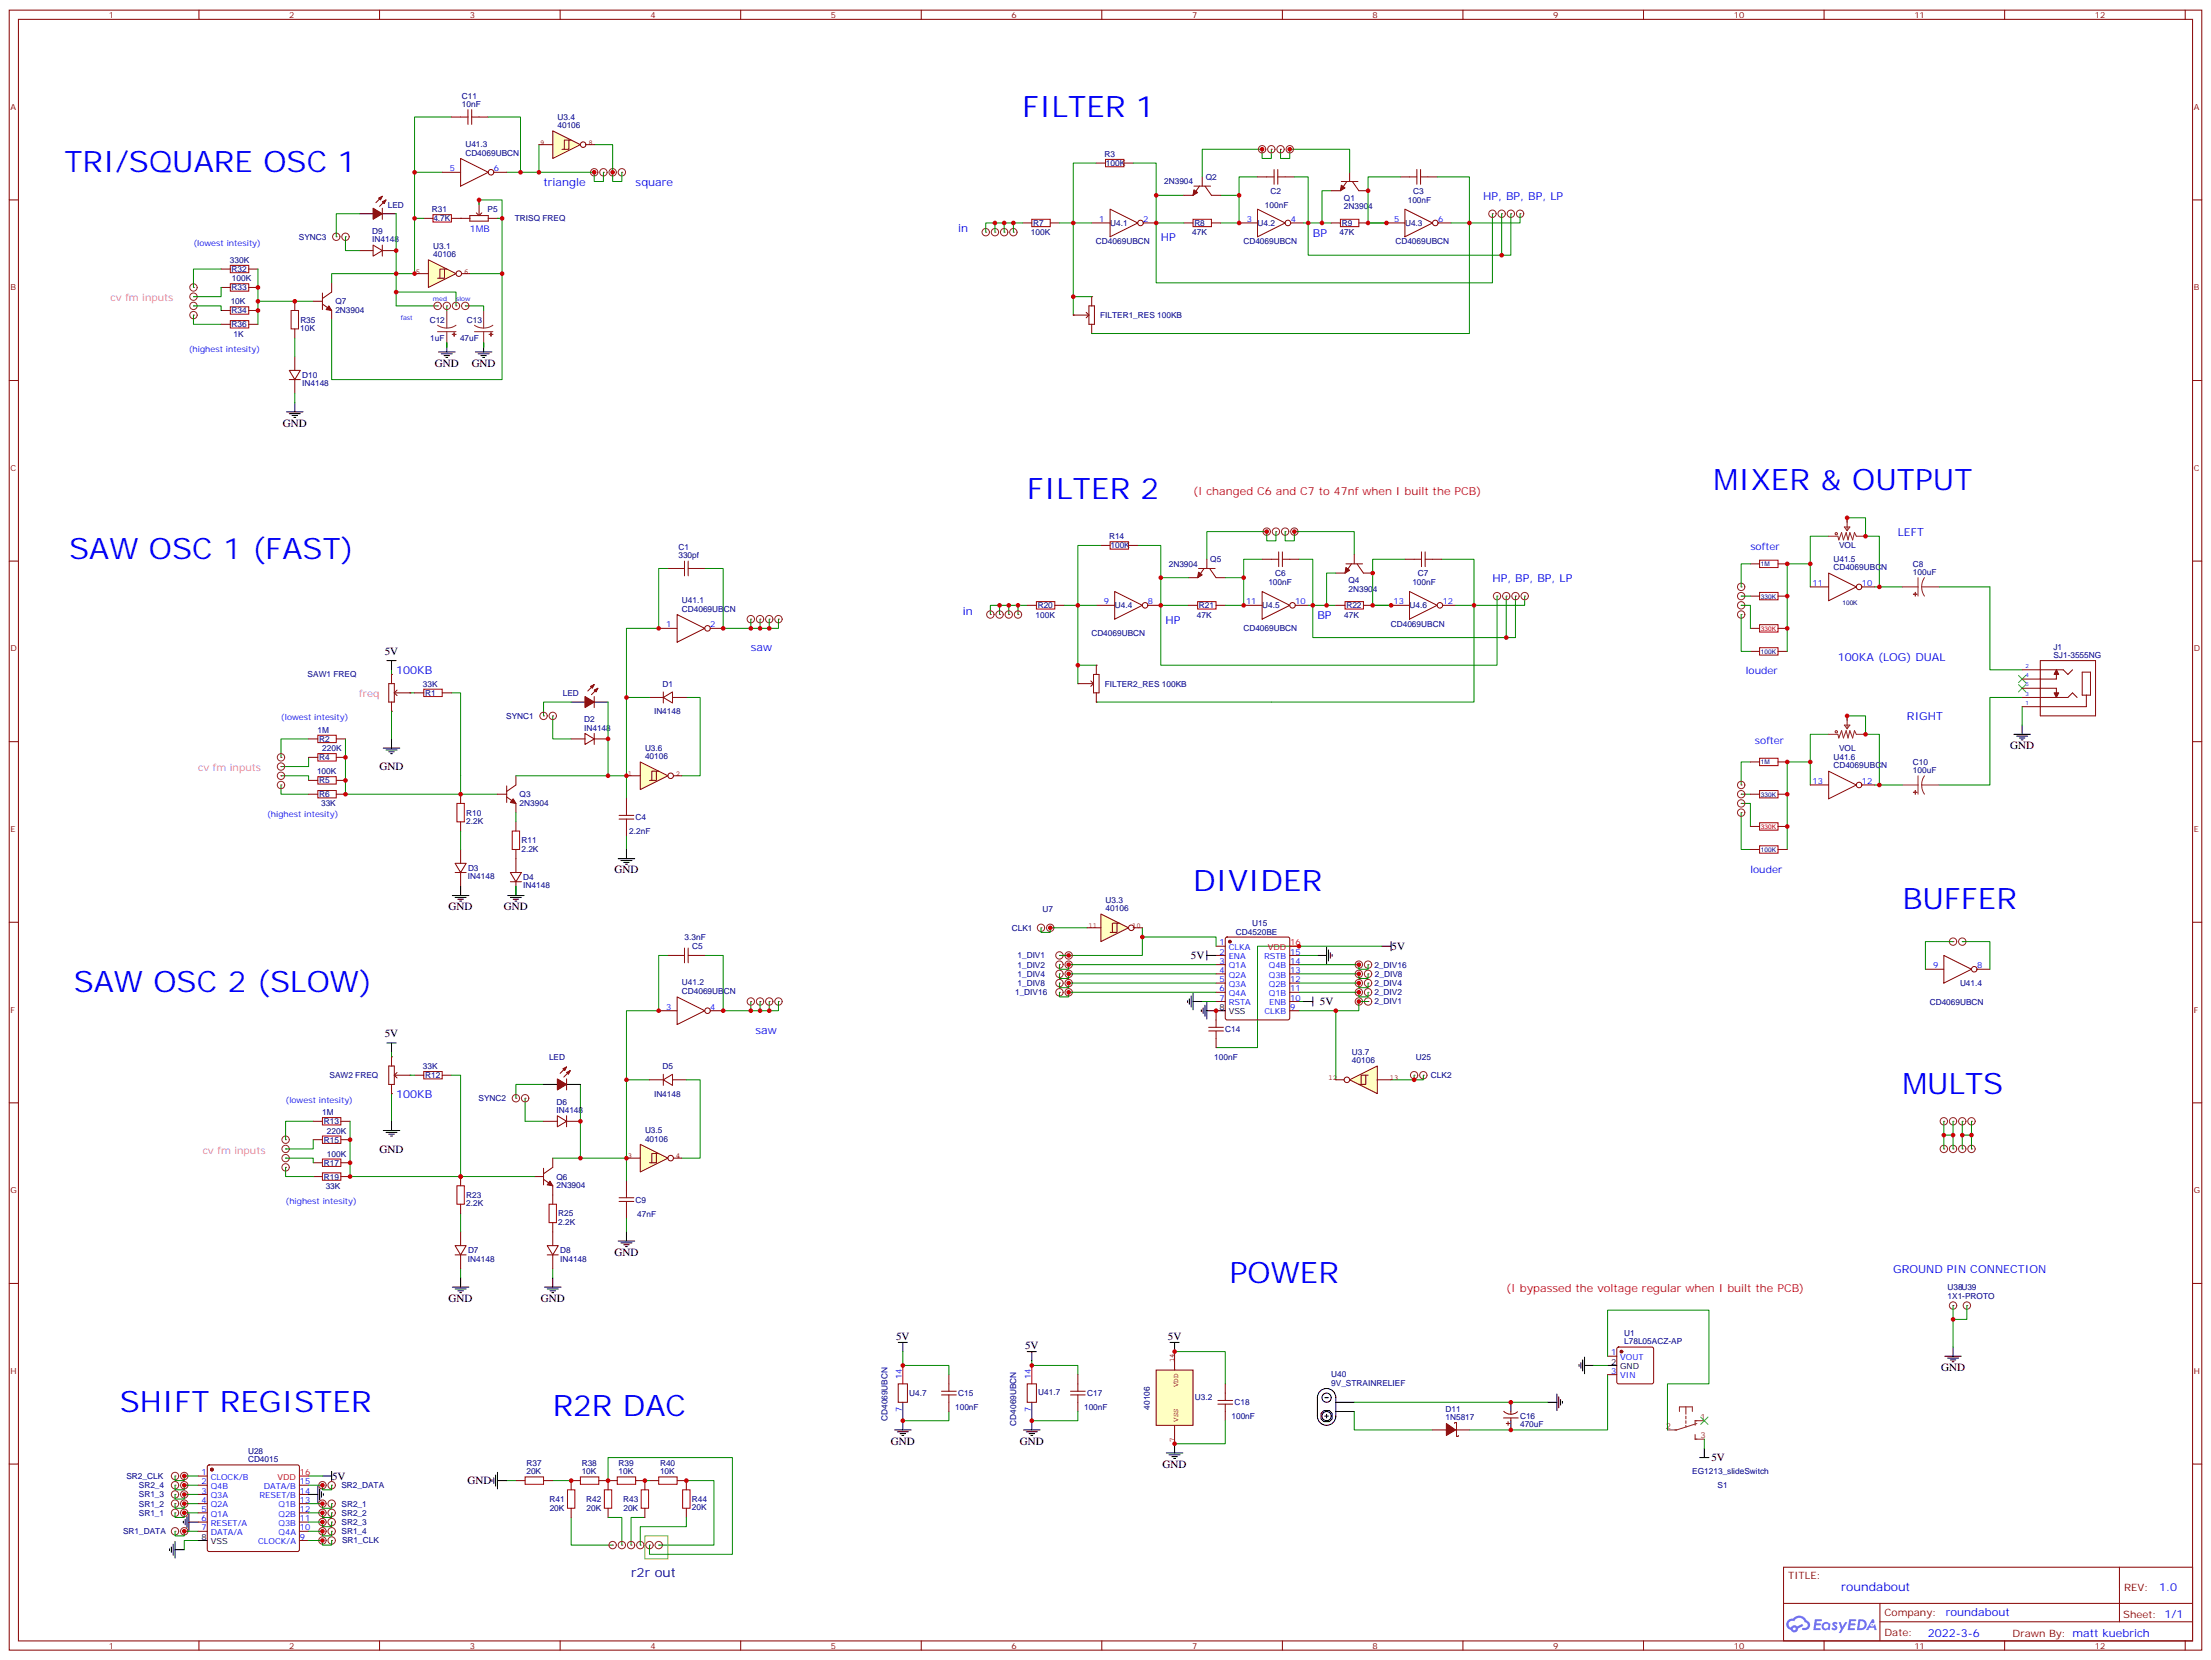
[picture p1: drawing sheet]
<svg xmlns="http://www.w3.org/2000/svg" width="847mm" height="636mm" viewBox="0 0 847 636" stroke-linecap="round" stroke-linejoin="round" font-family="sans-serif">
<defs><g id="words">
<g font-size="11.3" fill="#00f">
<text x="391.6" y="44.8">FILTER 1</text>
<text x="24.7" y="66">TRI/SQUARE OSC 1</text>
<text x="393.3" y="191.2">FILTER 2</text>
<text x="656.2" y="187.7">MIXER &amp; OUTPUT</text>
<text x="26.5" y="214.1">SAW OSC 1 (FAST)</text>
<text x="456.8" y="341.1">DIVIDER</text>
<text x="728.5" y="348.2">BUFFER</text>
<text x="28.2" y="379.9">SAW OSC 2 (SLOW)</text>
<text x="728.5" y="418.7">MULTS</text>
<text x="471" y="491.1">POWER</text>
<text x="45.9" y="540.5">SHIFT REGISTER</text>
<text x="211.7" y="542.2">R2R DAC</text>
</g>
<text font-size="4.9" fill="#000080" x="241.7" y="604">r2r out</text>
<text font-size="4.6" fill="#00f" x="705.1" y="609.1">roundabout</text>
<g font-size="4.2" fill="#00f">
<text x="208.1" y="71.3">triangle</text>
<text x="243.4" y="71.3">square</text>
<text x="568" y="76.6">HP, BP, BP, LP</text>
<text x="366.9" y="88.9">in</text>
<text x="444.5" y="92.4">HP</text>
<text x="502.7" y="90.7">BP</text>
<text x="726.7" y="205.3">LEFT</text>
<text x="571.5" y="223">HP, BP, BP, LP</text>
<text x="368.7" y="235.3">in</text>
<text x="446.3" y="238.8">HP</text>
<text x="504.5" y="237.1">BP</text>
<text x="287.5" y="249.4">saw</text>
<text x="703.8" y="252.9">100KA (LOG) DUAL</text>
<text x="151.7" y="258.2">100KB</text>
<text x="730.2" y="275.9">RIGHT</text>
<text x="289.3" y="395.8">saw</text>
<text x="151.7" y="420.5">100KB</text>
<text x="725" y="487.5">GROUND PIN CONNECTION</text>
<text x="826.8" y="609.3">1.0</text>
<text x="745.2" y="618.9">roundabout</text>
<text x="738.2" y="626.7">2022-3-6</text>
</g>
<g font-size="4.2">
<text x="166.5" y="140.4">GND</text>
<text x="180.6" y="140.4">GND</text>
<text x="108.3" y="163.3">GND</text>
<text x="147.3" y="250.8">5V</text>
<text x="769.8" y="286.8">GND</text>
<text x="145.3" y="295">GND</text>
<text x="235.3" y="334.4">GND</text>
<text x="171.8" y="348.5">GND</text>
<text x="193" y="348.5">GND</text>
<text x="532.9" y="363.7">5V</text>
<text x="456" y="367.2">5V</text>
<text x="505.4" y="385">5V</text>
<text x="147.3" y="397.2">5V</text>
<text x="145.3" y="441.4">GND</text>
<text x="235.3" y="480.8">GND</text>
<text x="171.8" y="498.5">GND</text>
<text x="207.1" y="498.5">GND</text>
<text x="343.1" y="512.9">5V</text>
<text x="447.2" y="512.9">5V</text>
<text x="392.5" y="516.5">5V</text>
<text x="743.3" y="524.9">GND</text>
<text x="341.1" y="553.2">GND</text>
<text x="390.5" y="553.2">GND</text>
<text x="445.2" y="562">GND</text>
<text x="655.3" y="559.5">5V</text>
<text x="127.2" y="566.6">5V</text>
<text x="179" y="568.3">GND</text>
</g>
<g font-size="4.2" fill="#f00">
<text x="456.8" y="189.4">(I changed C6 and C7 to 47nf when I built the PCB)</text>
<text x="576.8" y="494.6">(I bypassed the voltage regular when I built the PCB)</text>
</g>
<g font-size="3.9" fill="#f0f">
<text x="42.3" y="115.4">cv fm inputs</text>
<text x="137.6" y="267.1">freq</text>
<text x="75.8" y="295.3">cv fm inputs</text>
<text x="77.6" y="441.7">cv fm inputs</text>
</g>
<g font-size="3.9" fill="#00f">
<text x="670.3" y="210.6">softer</text>
<text x="668.5" y="258.2">louder</text>
<text x="672" y="284.7">softer</text>
<text x="670.3" y="334.1">louder</text>
</g>
<g font-size="3.9" fill="#800">
<text x="684.7" y="604.7">TITLE:</text>
<text x="813.4" y="609.3">REV:</text>
<text x="721.6" y="618.9">Company:</text>
<text x="813" y="619.5">Sheet: 1/1</text>
<text x="721.6" y="626.5">Date:</text>
<text x="770.7" y="626.6">Drawn By: matt kuebrich</text>
</g>
<text font-size="3.5" fill="#00f" x="179.9" y="88.9">1MB</text>
<g font-size="3.2" fill="#800">
<text x="41.6" y="6.9">1</text>
<text x="110.8" y="6.9">2</text>
<text x="179.9" y="6.9">3</text>
<text x="249.1" y="6.9">4</text>
<text x="318.2" y="6.9">5</text>
<text x="387.3" y="6.9">6</text>
<text x="456.5" y="6.9">7</text>
<text x="525.6" y="6.9">8</text>
<text x="594.8" y="6.9">9</text>
<text x="663.9" y="6.9">10</text>
<text x="733.1" y="6.9">11</text>
<text x="802.2" y="6.9">12</text>
<text x="4.1" y="42">A</text>
<text x="840.1" y="42">A</text>
<text x="4.1" y="111.1">B</text>
<text x="840.1" y="111.1">B</text>
<text x="4.1" y="180.3">C</text>
<text x="840.1" y="180.3">C</text>
<text x="4.1" y="249.4">D</text>
<text x="840.1" y="249.4">D</text>
<text x="4.1" y="318.6">E</text>
<text x="840.1" y="318.6">E</text>
<text x="4.1" y="387.7">F</text>
<text x="840.1" y="387.7">F</text>
<text x="4.1" y="456.8">G</text>
<text x="840.1" y="456.8">G</text>
<text x="4.1" y="526">H</text>
<text x="840.1" y="526">H</text>
<text x="41.6" y="631.3">1</text>
<text x="110.8" y="631.3">2</text>
<text x="179.9" y="631.3">3</text>
<text x="249.1" y="631.3">4</text>
<text x="318.2" y="631.3">5</text>
<text x="387.3" y="631.3">6</text>
<text x="456.5" y="631.3">7</text>
<text x="525.6" y="631.3">8</text>
<text x="594.8" y="631.3">9</text>
<text x="663.9" y="631.3">10</text>
<text x="733.1" y="631.3">11</text>
<text x="802.2" y="631.3">12</text>
</g>
<g font-size="3.2" fill="#000080">
<text x="176.9" y="40.9">10nF</text>
<text x="176.9" y="37.9">C11</text>
<text x="213.5" y="45.9">U3.4</text>
<text x="213.5" y="49">40106</text>
<text x="178.2" y="59.6">CD4069UBCN</text>
<text x="178.2" y="56.3">U41.3</text>
<text x="422.9" y="60.1">R3</text>
<text x="423.5" y="63.6">100K</text>
<text x="445.8" y="70.6">2N3904</text>
<text x="461.7" y="68.9">Q2</text>
<text x="486.5" y="74.2">C2</text>
<text x="514.6" y="76.9">Q1</text>
<text x="539.1" y="77.7">100nF</text>
<text x="541.2" y="74.2">C3</text>
<text x="148.5" y="79.5">LED</text>
<text x="165.4" y="81.2">R31</text>
<text x="186.7" y="81.3">P5</text>
<text x="484.4" y="79.5">100nF</text>
<text x="514.6" y="80.1">2N3904</text>
<text x="142.5" y="89.6">D9</text>
<text x="166" y="84.8">4.7K</text>
<text x="197.2" y="84.8">TRISQ FREQ</text>
<text x="395.6" y="86.5">R7</text>
<text x="425.2" y="86.5">U4.1</text>
<text x="457.4" y="86.5">R8</text>
<text x="481.6" y="86.5">U4.2</text>
<text x="513.8" y="86.5">R9</text>
<text x="538" y="86.6">U4.3</text>
<text x="114.5" y="91.8">SYNC3</text>
<text x="142.5" y="92.8">IN4148</text>
<text x="165.9" y="95.2">U3.1</text>
<text x="394.8" y="90">100K</text>
<text x="419.7" y="93.6">CD4069UBCN</text>
<text x="456.5" y="90">47K</text>
<text x="476.1" y="93.6">CD4069UBCN</text>
<text x="513" y="90">47K</text>
<text x="534.3" y="93.6">CD4069UBCN</text>
<text x="88.1" y="100.7">330K</text>
<text x="165.9" y="98.4">40106</text>
<text x="88.7" y="104.2">R32</text>
<text x="88.8" y="107.7">100K</text>
<text x="88.7" y="111.2">R33</text>
<text x="88.3" y="116.5">10K</text>
<text x="88.7" y="120">R34</text>
<text x="128.4" y="119.7">2N3904</text>
<text x="128.4" y="116.5">Q7</text>
<text x="88.7" y="125.4">R36</text>
<text x="115" y="123.6">R35</text>
<text x="164.5" y="123.6">C12</text>
<text x="178.8" y="123.6">C13</text>
<text x="421.3" y="121.8">FILTER1_RES 100KB</text>
<text x="89.4" y="128.9">1K</text>
<text x="115" y="126.8">10K</text>
<text x="164.7" y="130.6">1uF</text>
<text x="176.2" y="130.6">47uF</text>
<text x="115.7" y="147.9">IN4148</text>
<text x="115.7" y="144.8">D10</text>
<text x="424.7" y="206.5">R14</text>
<text x="425.2" y="210">100K</text>
<text x="704.3" y="210">VOL</text>
<text x="259.8" y="213.8">330pf</text>
<text x="259.8" y="210.4">C1</text>
<text x="463.5" y="215.3">Q5</text>
<text x="702.1" y="215">U41.5</text>
<text x="447.6" y="217">2N3904</text>
<text x="488.3" y="220.6">C6</text>
<text x="542.9" y="220.6">C7</text>
<text x="702.1" y="218.4">CD4069UBCN</text>
<text x="732.5" y="220.1">100uF</text>
<text x="732.5" y="217">C8</text>
<text x="485.7" y="224.1">100nF</text>
<text x="516.4" y="226.5">2N3904</text>
<text x="516.4" y="223.3">Q4</text>
<text x="540.8" y="224.1">100nF</text>
<text x="261.1" y="230.9">U41.1</text>
<text x="397.4" y="232.9">R20</text>
<text x="426.9" y="232.8">U4.4</text>
<text x="459.1" y="232.9">R21</text>
<text x="483.4" y="233">U4.5</text>
<text x="515.6" y="232.9">R22</text>
<text x="539.8" y="233">U4.6</text>
<text x="261.1" y="234.2">CD4069UBCN</text>
<text x="396.6" y="236.4">100K</text>
<text x="458.3" y="236.4">47K</text>
<text x="514.7" y="236.4">47K</text>
<text x="417.9" y="243.5">CD4069UBCN</text>
<text x="476.1" y="241.8">CD4069UBCN</text>
<text x="532.6" y="240">CD4069UBCN</text>
<text x="786.3" y="251.9">SJ1-3555NG</text>
<text x="786.3" y="248.7">J1</text>
<text x="117.8" y="259.4">SAW1 FREQ</text>
<text x="162" y="262.9">33K</text>
<text x="253.7" y="262.9">D1</text>
<text x="423" y="263">FILTER2_RES 100KB</text>
<text x="162.8" y="266.4">R1</text>
<text x="215.5" y="266.4">LED</text>
<text x="193.8" y="275.3">SYNC1</text>
<text x="250.5" y="273.5">IN4148</text>
<text x="121.6" y="280.6">1M</text>
<text x="223.7" y="279.8">IN4148</text>
<text x="223.7" y="276.6">D2</text>
<text x="122.2" y="284.1">R2</text>
<text x="123.4" y="287.6">220K</text>
<text x="247" y="287.5">U3.6</text>
<text x="704.3" y="287.6">VOL</text>
<text x="122.2" y="291.1">R4</text>
<text x="247" y="290.7">40106</text>
<text x="702.1" y="290.9">U41.6</text>
<text x="732.5" y="292.8">C10</text>
<text x="121.4" y="296.4">100K</text>
<text x="122.2" y="299.9">R5</text>
<text x="702.1" y="294.2">CD4069UBCN</text>
<text x="732.5" y="296">100uF</text>
<text x="122.2" y="305.3">R6</text>
<text x="199" y="305.3">Q3</text>
<text x="123" y="308.8">33K</text>
<text x="199" y="308.4">2N3904</text>
<text x="178.5" y="315.5">2.2K</text>
<text x="178.5" y="312.3">R10</text>
<text x="243.4" y="314.1">C4</text>
<text x="199.7" y="322.9">R11</text>
<text x="241" y="319.4">2.2nF</text>
<text x="199.7" y="326.1">2.2K</text>
<text x="179.2" y="333.5">D3</text>
<text x="179.2" y="336.7">IN4148</text>
<text x="200.4" y="340.2">IN4148</text>
<text x="200.4" y="337">D4</text>
<text x="423.4" y="345.7">U3.3</text>
<text x="399.3" y="349.3">U7</text>
<text x="423.4" y="348.9">40106</text>
<text x="262.1" y="359.9">3.3nF</text>
<text x="387.5" y="356.4">CLK1</text>
<text x="473.3" y="358.2">CD4520BE</text>
<text x="479.5" y="354.6">U15</text>
<text x="265.1" y="363.5">C5</text>
<text x="389.6" y="367">1_DIV1</text>
<text x="389.6" y="370.5">1_DIV2</text>
<text x="526.3" y="370.5">2_DIV16</text>
<text x="261.1" y="377.3">U41.2</text>
<text x="389.6" y="374">1_DIV4</text>
<text x="389.6" y="377.6">1_DIV8</text>
<text x="526.3" y="377.5">2_DIV4</text>
<text x="526.5" y="374">2_DIV8</text>
<text x="750.6" y="377.6">U41.4</text>
<text x="261.1" y="380.6">CD4069UBCN</text>
<text x="388.7" y="381.1">1_DIV16</text>
<text x="526.3" y="381.1">2_DIV2</text>
<text x="526.3" y="384.6">2_DIV1</text>
<text x="738.9" y="384.6">CD4069UBCN</text>
<text x="469.2" y="395.2">C14</text>
<text x="210.2" y="405.8">LED</text>
<text x="465" y="405.8">100nF</text>
<text x="517.7" y="407.1">40106</text>
<text x="517.7" y="403.9">U3.7</text>
<text x="542.1" y="405.8">U25</text>
<text x="126.2" y="412.8">SAW2 FREQ</text>
<text x="162" y="409.3">33K</text>
<text x="162.8" y="412.8">R12</text>
<text x="253.7" y="409.3">D5</text>
<text x="548" y="412.8">CLK2</text>
<text x="250.5" y="419.9">IN4148</text>
<text x="183.2" y="421.7">SYNC2</text>
<text x="213.1" y="423">D6</text>
<text x="123.3" y="427">1M</text>
<text x="124" y="430.5">R13</text>
<text x="213.1" y="426.2">IN4148</text>
<text x="124" y="437.5">R15</text>
<text x="125.2" y="434">220K</text>
<text x="247" y="437.1">40106</text>
<text x="247" y="433.9">U3.5</text>
<text x="125.2" y="442.9">100K</text>
<text x="124" y="446.3">R17</text>
<text x="124" y="451.7">R19</text>
<text x="124.7" y="455.2">33K</text>
<text x="213.1" y="454.9">2N3904</text>
<text x="213.1" y="451.7">Q6</text>
<text x="178.5" y="461.9">2.2K</text>
<text x="178.5" y="458.7">R23</text>
<text x="243.4" y="460.5">C9</text>
<text x="213.8" y="465.8">R25</text>
<text x="244" y="465.8">47nF</text>
<text x="213.8" y="469">2.2K</text>
<text x="179.2" y="479.9">D7</text>
<text x="214.5" y="479.9">D8</text>
<text x="179.2" y="483.1">IN4148</text>
<text x="214.5" y="483.1">IN4148</text>
<text x="745.8" y="497.4">1X1-PROTO</text>
<text x="745.8" y="494.1">U38U39</text>
<text x="622" y="514.6">L78L05ACZ-AP</text>
<text x="622" y="511.6">U1</text>
<text x="509.8" y="527.3">U40</text>
<text x="509.8" y="530.6">9V_STRAINRELIEF</text>
<text x="348.2" y="534.5">U4.7</text>
<text x="365.7" y="539.8">100nF</text>
<text x="366.9" y="534.6">C15</text>
<text x="397.6" y="534.3">U41.7</text>
<text x="415.1" y="539.8">100nF</text>
<text x="416.3" y="534.6">C17</text>
<text x="440.3" y="539.7" transform="rotate(-90 440.3 539.7)">40106</text>
<text x="457.6" y="536.2">U3.2</text>
<text x="472.7" y="538.1">C18</text>
<text x="339.8" y="544.1" transform="rotate(-90 339.8 544.1)">CD4069UBCN</text>
<text x="389.2" y="545.9" transform="rotate(-90 389.2 545.9)">CD4069UBCN</text>
<text x="471.6" y="543.3">100nF</text>
<text x="553.5" y="543.6">1N5817</text>
<text x="553.5" y="540.5">D11</text>
<text x="582.1" y="543.4">C16</text>
<text x="582.1" y="546.5">470uF</text>
<text x="95" y="556.7">U28</text>
<text x="95" y="559.9">CD4015</text>
<text x="201.6" y="561.4">R37</text>
<text x="222.8" y="561.3">R38</text>
<text x="236.9" y="561.3">R39</text>
<text x="252.7" y="561.3">R40</text>
<text x="48.4" y="566.3">SR2_CLK</text>
<text x="53.2" y="569.8">SR2_4</text>
<text x="130.7" y="569.8">SR2_DATA</text>
<text x="201.6" y="564.4">20K</text>
<text x="222.8" y="564.4">10K</text>
<text x="236.9" y="564.4">10K</text>
<text x="252.7" y="564.4">10K</text>
<text x="648" y="564.5">EG1213_slideSwitch</text>
<text x="657.7" y="569.9">S1</text>
<text x="53.2" y="573.3">SR1_3</text>
<text x="210.4" y="575.1">R41</text>
<text x="224.5" y="575.1">R42</text>
<text x="238.6" y="575.1">R43</text>
<text x="264.9" y="575.1">R44</text>
<text x="53.2" y="580.4">SR1_1</text>
<text x="53.2" y="576.9">SR1_2</text>
<text x="130.8" y="580.4">SR2_2</text>
<text x="130.8" y="576.9">SR2_1</text>
<text x="210.5" y="578.6">20K</text>
<text x="224.6" y="578.6">20K</text>
<text x="238.7" y="578.6">20K</text>
<text x="264.9" y="578.3">20K</text>
<text x="47.1" y="587.4">SR1_DATA</text>
<text x="130.8" y="587.4">SR1_4</text>
<text x="130.8" y="583.9">SR2_3</text>
<text x="131" y="590.6">SR1_CLK</text>
</g>
<g font-size="3.2" fill="#00f">
<text x="172.3" y="65.6">5</text>
<text x="189.1" y="65.6">6</text>
<text x="421" y="85">1</text>
<text x="437.8" y="85">2</text>
<text x="477.4" y="85">3</text>
<text x="494.2" y="85">4</text>
<text x="533.9" y="85">5</text>
<text x="550.7" y="85">6</text>
<text x="74.1" y="94.2">(lowest intesity)</text>
<text x="72.3" y="134.8">(highest intesity)</text>
<text x="694.1" y="224.4">11</text>
<text x="713" y="224.4">10</text>
<text x="422.7" y="231.4">9</text>
<text x="439.6" y="231.4">8</text>
<text x="477.2" y="231.4">11</text>
<text x="496" y="231.4">10</text>
<text x="533.6" y="231.4">13</text>
<text x="552.4" y="231.4">12</text>
<text x="255.2" y="240.2">1</text>
<text x="272" y="240.2">2</text>
<text x="107.6" y="275.9">(lowest intesity)</text>
<text x="694.1" y="300.2">13</text>
<text x="713" y="300.2">12</text>
<text x="102.3" y="312.9">(highest intesity)</text>
<text x="467" y="361.9">1</text>
<text x="467" y="365.5">2</text>
<text x="470.5" y="363.7">CLKA</text>
<text x="494.1" y="365.5">15</text>
<text x="467" y="369">3</text>
<text x="470.5" y="367.2">ENA</text>
<text x="470.5" y="370.8">Q1A</text>
<text x="484.1" y="367.2">RSTB</text>
<text x="485.9" y="370.8">Q4B</text>
<text x="494.1" y="369">14</text>
<text x="740.2" y="370.8">9</text>
<text x="757.1" y="370.8">8</text>
<text x="467" y="372.5">4</text>
<text x="467" y="376.1">5</text>
<text x="470.5" y="374.3">Q2A</text>
<text x="470.5" y="377.8">Q3A</text>
<text x="485.9" y="377.8">Q2B</text>
<text x="485.9" y="374.3">Q3B</text>
<text x="494.1" y="376.1">12</text>
<text x="494.1" y="372.5">13</text>
<text x="467" y="379.6">6</text>
<text x="467" y="383.1">7</text>
<text x="470.5" y="381.4">Q4A</text>
<text x="485.9" y="381.4">Q1B</text>
<text x="494.1" y="383.1">10</text>
<text x="494.1" y="379.6">11</text>
<text x="255.2" y="386.6">3</text>
<text x="272" y="386.6">4</text>
<text x="470.5" y="384.9">RSTA</text>
<text x="484.2" y="388.4">CLKB</text>
<text x="486" y="384.9">ENB</text>
<text x="494.1" y="386.6">9</text>
<text x="109.4" y="422.3">(lowest intesity)</text>
<text x="109.4" y="461.1">(highest intesity)</text>
<text x="616.9" y="518.9">1</text>
<text x="620.4" y="520.7">VOUT</text>
<text x="616.9" y="526">3</text>
<text x="620.4" y="527.8">VIN</text>
<text x="345.4" y="528.1" transform="rotate(-90 345.4 528.1)">14</text>
<text x="394.8" y="528.1" transform="rotate(-90 394.8 528.1)">14</text>
<text x="345.4" y="540.7" transform="rotate(-90 345.4 540.7)">7</text>
<text x="394.8" y="540.7" transform="rotate(-90 394.8 540.7)">7</text>
<text x="77.2" y="564.8">1</text>
<text x="77.2" y="568.3">2</text>
<text x="80.7" y="566.6">CLOCK/B</text>
<text x="114.8" y="568.3">15</text>
<text x="77.2" y="571.9">3</text>
<text x="77.2" y="575.4">4</text>
<text x="80.7" y="570.1">Q4B</text>
<text x="80.7" y="573.6">Q3A</text>
<text x="99.4" y="573.6">RESET/B</text>
<text x="101" y="570.1">DATA/B</text>
<text x="114.8" y="575.4">13</text>
<text x="114.8" y="571.9">14</text>
<text x="77.2" y="578.9">5</text>
<text x="80.7" y="577.1">Q2A</text>
<text x="80.7" y="580.7">Q1A</text>
<text x="106.7" y="580.7">Q2B</text>
<text x="106.7" y="577.1">Q1B</text>
<text x="114.8" y="578.9">12</text>
<text x="77.2" y="582.4">6</text>
<text x="77.2" y="586">7</text>
<text x="80.7" y="584.2">RESET/A</text>
<text x="80.7" y="587.7">DATA/A</text>
<text x="106.7" y="584.2">Q3B</text>
<text x="106.7" y="587.7">Q4A</text>
<text x="114.8" y="586">10</text>
<text x="114.8" y="582.4">11</text>
<text x="98.8" y="591.3">CLOCK/A</text>
<text x="114.8" y="589.5">9</text>
</g>
<g font-size="3.2" fill="#f00">
<text x="485.5" y="363.7">VDD</text>
<text x="494.1" y="361.9">16</text>
<text x="106.3" y="566.6">VDD</text>
<text x="114.8" y="564.8">16</text>
</g>
<g font-size="3.2">
<text x="467" y="386.6">8</text>
<text x="470.5" y="388.4">VSS</text>
<text x="616.9" y="522.5">2</text>
<text x="620.4" y="524.2">GND</text>
<text x="77.2" y="589.5">8</text>
<text x="80.7" y="591.3">VSS</text>
</g>
<g font-size="3.2" fill="#8d2323">
<text x="651.2" y="543.6">1</text>
<text x="637.9" y="547.2">2</text>
<text x="651.2" y="550.7">3</text>
</g>
<g font-size="2.8" fill="#840000">
<text x="206.9" y="55.4">9</text>
<text x="225.3" y="55.4">8</text>
<text x="159.3" y="104.7">5</text>
<text x="177.7" y="104.7">6</text>
<text x="240.4" y="297">1</text>
<text x="258.8" y="297">2</text>
<text x="416.8" y="355.2">11</text>
<text x="433.5" y="355.2">10</text>
<text x="508.7" y="413.4">12</text>
<text x="532.2" y="413.4">13</text>
<text x="240.4" y="443.4">3</text>
<text x="258.8" y="443.4">4</text>
<text x="449.8" y="521.6" transform="rotate(-90 449.8 521.6)">14</text>
<text x="451.1" y="531.1" transform="rotate(-90 451.1 531.1)">VDD</text>
<text x="451.1" y="544.3" transform="rotate(-90 451.1 544.3)">VSS</text>
<text x="449.8" y="552.1" transform="rotate(-90 449.8 552.1)">7</text>
</g>
<g font-size="2.5" fill="#00f">
<text x="165.8" y="115.4">med</text>
<text x="174.6" y="115.4">slow</text>
<text x="153.5" y="122.4">fast</text>
</g>
<g font-size="2.5" fill="#000080">
<text x="674.3" y="216.8">1M</text>
<text x="674.3" y="229.2">330K</text>
<text x="705.6" y="231.8">100K</text>
<text x="674.3" y="250.3">100K</text>
<text x="674.3" y="292.7">1M</text>
<text x="674.3" y="305">330K</text>
<text x="674.3" y="326.2">100K</text>
</g>
<g font-size="2.5" fill="#f00">
<text x="674.3" y="241.5">330K</text>
<text x="674.3" y="317.4">330K</text>
</g>
<g font-size="2.1" fill="#00f">
<text x="775.7" y="255.8">2</text>
<text x="775.7" y="259.3">4</text>
<text x="775.7" y="262.8">5</text>
<text x="775.7" y="269.9">1</text>
<text x="775.7" y="266.4">3</text>
</g>
</g></defs>
<g fill="none" stroke="#870000" stroke-width=".38">
<path d="M3.5 3.9h839.6v627.9h-839.6zM7.1 7.4h832.5v620.9h-832.5zM76.2 3.9v3.5M145.3 3.9v3.5M214.5 3.9v3.5M283.6 3.9v3.5M352.8 3.9v3.5M421.9 3.9v3.5M491.1 3.9v3.5M560.2 3.9v3.5M629.4 3.9v3.5M698.5 3.9v3.5"/>
<path d="M767.6 3.9v3.5M836.8 3.9v3.5M3.5 76.6h3.6M839.6 76.6h3.5M3.5 145.7h3.6M839.6 145.7h3.5M3.5 214.8h3.6M839.6 214.8h3.5M3.5 284h3.6M839.6 284h3.5M3.5 353.1h3.6M839.6 353.1h3.5"/>
<path d="M3.5 422.3h3.6M839.6 422.3h3.5M3.5 491.4h3.6M839.6 491.4h3.5M3.5 560.6h3.6M839.6 560.6h3.5M683 600.1h156.6v28.2h-156.6zM683 613.9h156.5M719.9 613.9v14.1M811.6 600.1v20.9M76.2 628.3v3.5M145.3 628.3v3.5"/>
<path d="M214.5 628.3v3.5M283.6 628.3v3.5M352.8 628.3v3.5M421.9 628.3v3.5M491.1 628.3v3.5M560.2 628.3v3.5M629.4 628.3v3.5M698.5 628.3v3.5M719.9 621h119.6M767.6 628.3v3.5M836.8 628.3v3.5"/>
</g>
<g fill="#5487ff">
<path d="M702 621.2a1.22 1.22 0 0 1 1.7 .3l-.4 .6a.47 .47 0 0 0-.3-.4 .47 .47 0 0 0-.6 .2l.2 .2a1.14 1.14 0 0 1 .8 1.8 1.14 1.14 0 0 1-1.9 0l-.2-.2 .4-.6 .8 .4a.29 .29 0 0 0 .3-.2 .29 .29 0 0 0-.3-.3l-.1-.2a.95 .95 0 0 1-.4-1.6z"/>
<path d="M695 620l2.7 .2-.2 .5h-1.8l-.1 .9h1.5l.3 .4-.4 .3h-1.5l-.2 1.1 1.7 .1v.6l-2.6 .1z"/>
<path d="M708.1 620l2.7 .2-.1 .5h-1.9l-.1 .9h1.5l.4 .4-.4 .3h-1.6l-.2 1.1 1.8 .1v.6l-2.7 .1z"/>
<path d="M716.9 620h.7l.3 1.3-.6 .3a.69 .69 0 0 0-1 .3 .69 .69 0 0 0 .4 .9 .69 .69 0 0 0 .9-.6l.5-.3 .5 2.2h-.7l-.3-.8h-1.7l-.5 .8h-.9z"/>
<path d="M704.1 621.1h.8l.6 1.8 1.1-1.8h.8l-2.5 4.2h-.8l.9-1.6z"/>
<path d="M711.7 620l-.6 4.2h1.3a2.11 2.11 0 0 0 2.5-2.2 2.11 2.11 0 0 0-2.6-2zM712.4 620.7a1.43 1.43 0 0 1 1.6 1.6 1.43 1.43 0 0 1-2 1.1z"/>
<path d="M698 621.6a1.54 1.54 0 0 0-.1 2.2 1.54 1.54 0 0 0 2.1 .1l.7 .3 .2-2.3-.6-.4a1.5 1.5 0 0 0-2.3 .1zM698.2 622.6a.95 .95 0 0 1 1.9 0 .95 .95 0 0 1-1.9 0z"/>
<path d="M684.7 620.4a2.18 2.18 0 0 0 1 3.7 1.44 1.44 0 0 0 1.7 .9 1.44 1.44 0 0 0 1.1-1.5l2.1-1-.5-.7-1.9 1a1.47 1.47 0 0 0-2.4 .4 1.39 1.39 0 0 1-.7-1.9 1.39 1.39 0 0 1 2-.5 2.12 2.12 0 0 1 2.2-1.3 2.12 2.12 0 0 1 1.8 1.7 1.14 1.14 0 0 1 1.1 1.4 1.14 1.14 0 0 1-1.6 .7 .43 .43 0 0 0-.5 .4 .43 .43 0 0 0 .4 .5 1.98 1.98 0 0 0 2.5-1.3 1.98 1.98 0 0 0-1.3-2.5 3.1 3.1 0 0 0-5.2-.7l-.9 .1zM686.6 623.7a.55 .55 0 0 1 1.1 0 .55 .55 0 0 1-1.1 0z"/>
<circle cx="716.9" cy="622.1" r=".26"/>
</g>
<path d="M673.8 214.5h7.1v2.8h-7.1z" fill="none" stroke="#a10000" stroke-width=".38"/>
<path d="M670.3 215.9h3.5M680.9 215.9h3.5" fill="none" stroke="#870000" stroke-width=".38"/>
<path d="M700.3 205.3h-7.1v10.6h-8.8v12.3M707.3 200v-1.7h7.1v7h5.3v19.4h-1.8M719.7 224.7h8.8M742.6 224.7h19.4" fill="none" stroke="#008700" stroke-width=".38"/>
<g fill="none" stroke="#8c2424" stroke-width=".38">
<path d="M728.5 224.7h6M734.5 221.2v7M735.9 224.7l.2 1.9 .9 1.6M735.9 224.7h6.7M737 221.2l-.9 1.7-.2 1.8"/>
<circle cx="666.7" cy="224.7" r="1.41"/>
<circle cx="666.7" cy="235.3" r="1.41"/>
<circle cx="666.7" cy="231.8" r="1.41"/>
<circle cx="666.7" cy="228.2" r="1.41"/>
</g>
<g fill="#8c2424" stroke="#8c2424" stroke-width=".38">
<path d="M733.4 226.8l.1 1.4z"/>
<path d="M732.7 227.5h1.4z"/>
</g>
<g fill="#8c2424">
<circle cx="666.8" cy="235.3" r=".18"/>
<circle cx="666.7" cy="231.8" r=".18"/>
<circle cx="666.8" cy="228.2" r=".18"/>
<circle cx="666.7" cy="224.7" r=".18"/>
</g>
<path d="M673.8 226.8h7.1v2.9h-7.1zM673.8 239.2h7.1v2.8h-7.1zM673.8 248h7.1v2.8h-7.1zM673.8 315h7.1v2.9h-7.1zM673.8 302.7h7.1v2.8h-7.1zM673.8 323.8h7.1v2.9h-7.1z" fill="none" stroke="#a10000" stroke-width=".38"/>
<g fill="none" stroke="#870000" stroke-width=".38">
<path d="M670.3 228.2h3.5M680.9 228.2h3.5M670.3 240.6h3.5M670.3 249.4h3.5M680.9 240.6h3.5M680.9 249.4h3.5M774.3 256.5h15.8l1.8 1.7 1.7-1.7M781.3 252.9h21.2v21.2h-21.2zM787.5 256.5v3.5h-13.2M797.3 257.4h3.2v8.8h-3.2zM774.3 267.1h17.6l1.7-1.8 1.8 1.8M774.3 263.5h13.2v3.6"/>
<path d="M798.9 266.2v4.4h-24.6M670.3 316.4h3.5M670.3 304.1h3.5M680.9 316.4h3.5M680.9 304.1h3.5M670.3 325.3h3.5M680.9 325.3h3.5"/>
</g>
<g fill="none" stroke="#008700" stroke-width=".38">
<path d="M670.3 215.9h-3.6v8.8M693.2 215.9v8.8M666.7 235.3v14.1h3.6M666.7 231.8h3.6v8.8M666.7 228.2h3.6M684.4 228.2v21.2M762 224.7v31.8h12.3M774.3 267.1h-12.3v33.5h-19.4M774.3 270.6v7M670.3 291.7h-3.6v8.9M693.2 291.7v8.9M666.7 307.6h3.6v8.8"/>
<path d="M666.7 311.1v14.2h3.6M666.7 304.1h3.6M684.4 304.1v21.2"/>
</g>
<path d="M774.3 277.6v3.6M771.2 281.2h6.3M772.2 281.9h4.3M773.3 282.6h2.1M774 283.3h.7" fill="none" stroke="#000" stroke-width=".38"/>
<path d="M772.9 258.6l2.9 2.8M775.8 258.6l-2.9 2.8M772.9 262.1l2.9 2.8M775.8 262.1l-2.9 2.8" fill="none" stroke="#3c3" stroke-width=".38"/>
<g fill="#870000" stroke="#870000" stroke-width=".38">
<path d="M787.5 256.5l.8 1.7h-1.7z"/>
<path d="M786.6 265.3h1.7l-.8 1.8z"/>
</g>
<g fill="none" stroke="#8c2424" stroke-width=".38">
<circle cx="666.7" cy="307.6" r="1.41"/>
<circle cx="666.7" cy="304.1" r="1.41"/>
<circle cx="666.7" cy="300.6" r="1.41"/>
<circle cx="666.7" cy="311.1" r="1.41"/>
</g>
<g fill="#8c2424">
<circle cx="666.7" cy="311.1" r=".18"/>
<circle cx="666.8" cy="307.6" r=".18"/>
<circle cx="666.8" cy="304.1" r=".18"/>
<circle cx="666.7" cy="300.6" r=".18"/>
</g>
<g fill="none" stroke="#008700" stroke-width=".38">
<path d="M707.3 275.9v-1.8h7.1v7.1h5.3v19.4h-1.8M700.3 281.2h-7.1v10.5h-8.8v12.4M719.7 300.6h8.8M255.8 365.8h-3.6v21.2h-12.3v26.5h8.8M269.9 365.8h7v21.2h10.6v-3.5M294.6 383.5v3.5h-3.6M149.9 418.7v10.6M262.8 413.5h5.3v29.9h-7M239.9 443.4v8.9M239.9 466.4v5.3M449.8 517.5h19.4v12.4M395.1 521.1v1.7h17.6v3.5"/>
<path d="M412.7 540.5v3.5h-17.6M469.2 544v8.8h-19.4"/>
</g>
<g fill="none" stroke="#8c2424" stroke-width=".38">
<path d="M734.5 297v7.1M737 297l-.9 1.7-.2 1.9M728.5 300.6h6M735.9 300.6l.2 1.8 .9 1.7M735.9 300.6h6.7"/>
<circle cx="287.5" cy="383.5" r="1.41"/>
<circle cx="291" cy="383.5" r="1.41"/>
<circle cx="294.6" cy="383.5" r="1.41"/>
<circle cx="298.1" cy="383.5" r="1.41"/>
</g>
<g fill="#8c2424" stroke="#8c2424" stroke-width=".38">
<path d="M733.4 302.7l.1 1.4z"/>
<path d="M732.7 303.4h1.4z"/>
</g>
<path d="M673.8 290.3h7.1v2.9h-7.1zM162.3 410.3h7v2.8h-7z" fill="none" stroke="#a10000" stroke-width=".38"/>
<g fill="none" stroke="#870000" stroke-width=".38">
<path d="M670.3 291.7h3.5M680.9 291.7h3.5M158.7 411.7h3.6M169.3 411.7h3.6M248.7 413.5h5.3M254 413.5l3.5-2.2v4.3zM254 411.3v4.3M257.5 413.5h5.3M204.6 450.5h3.5M208.1 451.6l3.6 2.4v3.6M208.1 447.3v6.4M211.7 443.4v3.6l-3.6 2.4"/>
<path d="M237.1 458.6h5.6M239.9 452.3v6.3M237.1 460h5.6M239.9 460v6.4M409.9 534.1h5.7M409.9 532.7h5.7M412.7 526.3v6.4M412.7 534.1v6.4M466.4 537.6h5.6M466.4 536.2h5.6M469.2 529.9v6.3M469.2 537.6v6.4"/>
</g>
<g fill="none" stroke="#000" stroke-width=".38">
<path d="M236.7 475.2h6.4M237.8 475.9h4.2M238.8 476.6h2.1M239.5 477.3h.7M239.9 471.7v3.5M393.3 517.5h3.6M395.1 517.5v3.6M448 514h3.6M449.8 514v3.5M391.9 547.5h6.4M393 548.2h4.2M394.1 548.9h2.1"/>
<path d="M394.8 549.6h.7M395.1 544v3.5M446.6 556.3h6.4M447.7 557h4.2M448.7 557.7h2.1M449.4 558.4h.7M449.8 552.8v3.5"/>
</g>
<path d="M210.6 452.3l1.1 1.7-2.2-.3z" fill="#870000" stroke="#870000" stroke-width=".38"/>
<g fill="#8c2424">
<circle cx="287.5" cy="383.5" r=".18"/>
<circle cx="291" cy="383.5" r=".18"/>
<circle cx="294.6" cy="383.5" r=".18"/>
<circle cx="298.1" cy="383.5" r=".18"/>
</g>
<path d="M291 383.5v3.5h-3.5" fill="none" stroke="#008700" stroke-width=".38"/>
<path d="M148.9 408.2h2.1v7h-2.1zM149.9 404.6v3.6M149.9 415.2v3.5M151.3 411.7h5.7M152 410.6l-1 1.1 1 1" fill="none" stroke="#870000" stroke-width=".38"/>
<g fill="#870000">
<circle cx="149.9" cy="418.7" r=".18"/>
<circle cx="149.9" cy="404.6" r=".18"/>
<circle cx="157" cy="411.7" r=".18"/>
</g>
<path d="M148.2 399.3h3.5M149.9 399.3v3.6M146.8 432.9h6.3M147.8 433.6h4.2M148.9 434.3h2.1M149.6 435h.7M149.9 429.3v3.6" fill="none" stroke="#000" stroke-width=".38"/>
<path d="M172.9 411.7h3.5v38.8" fill="none" stroke="#008700" stroke-width=".38"/>
<path d="M123.5 427.9h7v2.8h-7z" fill="none" stroke="#a10000" stroke-width=".38"/>
<path d="M119.9 429.3h3.6M130.5 429.3h3.6" fill="none" stroke="#870000" stroke-width=".38"/>
<g fill="none" stroke="#8c2424" stroke-width=".38">
<circle cx="109.4" cy="439.9" r="1.41"/>
<circle cx="109.4" cy="436.4" r="1.41"/>
<circle cx="109.4" cy="443.4" r="1.41"/>
<circle cx="109.4" cy="447" r="1.41"/>
</g>
<g fill="#8c2424">
<circle cx="109.4" cy="447" r=".18"/>
<circle cx="109.4" cy="443.4" r=".18"/>
<circle cx="109.4" cy="439.9" r=".18"/>
<circle cx="109.4" cy="436.4" r=".18"/>
</g>
<path d="M423.3 61h7.1v2.9h-7.1zM395.1 84h7.1v2.8h-7.1zM456.8 84h7.1v2.8h-7.1zM513.3 84h7v2.8h-7zM123.5 435h7v2.8h-7zM123.5 443.8h7v2.8h-7zM123.5 449.1h7v2.8h-7z" fill="none" stroke="#a10000" stroke-width=".38"/>
<g fill="none" stroke="#870000" stroke-width=".38">
<path d="M419.8 62.4h3.5M430.4 62.4h3.5M457.2 71.3h6.3M459.3 71.3l-2.5 3.5h-3.5M460.4 67.7v3.6M461.4 71.3l2.5 3.5h3.5M481.5 67.7h6.4M487.9 64.9v5.7M489.3 64.9v5.7M489.3 67.7h6.4M513.6 69.5h6.4M515.8 69.5l-2.5 3.5h-3.5"/>
<path d="M516.8 66v3.5M517.9 69.5l2.4 3.5h3.6M536.2 67.7h6.4M542.6 64.9v5.7M544 67.7h6.3M544 64.9v5.7M391.6 85.4h3.5M402.2 85.4h3.5M418 85.4h7.1M425.1 80.1l10.6 5.3-10.6 5.3zM437.8 85.4h4.9M453.3 85.4h3.5"/>
<path d="M463.9 85.4h3.5M474.5 85.4h7M481.5 80.1l10.6 5.3-10.6 5.3zM494.2 85.4h5M509.8 85.4h3.5M520.3 85.4h3.6M530.9 85.4h7.1M538 80.1l10.6 5.3-10.6 5.3zM550.7 85.4h4.9M415.9 119.6l1.1 1-1.1 1.1M417 117.1h2.1v7.1h-2.1zM418 113.6v3.5"/>
<path d="M411 120.6h5.6M418 124.2v3.5M469.4 359l.5-.2h23.3l.5 .2 .2 .5v30.3l-.2 .5-.5 .2h-23.3l-.5-.2-.2-.5v-30.3zM465.7 362.3h3.5M465.7 365.8h3.5M465.7 369.4h3.5M465.7 372.9h3.5M465.7 376.4h3.5M465.7 379.9h3.5M493.9 365.8h3.5M493.9 369.4h3.5M493.9 372.9h3.5"/>
<path d="M493.9 376.4h3.5M493.9 379.9h3.5M465.7 383.5h3.5M493.9 383.5h3.5M493.9 387h3.5M119.9 436.4h3.6M130.5 436.4h3.6M119.9 445.2h3.6M119.9 450.5h3.6M130.5 445.2h3.6M130.5 450.5h3.6M344 529.9h3.5v7h-3.5z"/>
<path d="M360.5 534.1h5.7M360.5 532.7h5.7M363.4 526.3v6.4M363.4 534.1v6.4"/>
<circle cx="436.7" cy="85.4" r="1.06"/>
<circle cx="493.2" cy="85.4" r="1.06"/>
<circle cx="549.6" cy="85.4" r="1.06"/>
</g>
<g fill="none" stroke="#008700" stroke-width=".38">
<path d="M419.8 62.4h-8.8v23h-5.3M433.9 62.4h8.8v12.4h10.6M442.7 74.8v10.6h10.6M474.5 74.8v10.6h-7.1M481.5 67.7h-7v7.1h-7.1M495.7 67.7h5.2v17.7M509.8 73h-3.6v12.4h-7M536.2 67.7h-12.3v17.7h7h-7M418 85.4h-7v35.2M506.2 85.4h3.6M555.6 85.4h7.1M465.7 362.3v-3.5h-28.3v7h-28.2"/>
<path d="M497.4 365.8h7.1M529.2 362.3h-47.7v38.8h-15.8M460.4 383.5h5.3M497.4 383.5h1.8M149.9 402.9v1.7M157 411.7h1.7M119.9 429.3h-10.5v7.1M119.9 436.4v3.5h-10.5M134.1 429.3v21.2h42.3M109.4 443.4h10.5v1.8M109.4 447v3.5h10.5M345.7 517.5v5.3h17.7v3.5"/>
<path d="M363.4 540.5v3.5h-17.7"/>
</g>
<g fill="#870000" stroke="#870000" stroke-width=".38">
<path d="M457.2 72.7l1.4 1-1.8 1.1z"/>
<path d="M513.6 70.9l1.5 1.1-1.8 1z"/>
<circle cx="471" cy="360.5" r=".53"/>
</g>
<g fill="none" stroke="#000" stroke-width=".38">
<path d="M462.1 365.8h3.6M462.1 364.1v3.5M504.5 365.8h3.5M508 362.7v6.3M508.7 363.7v4.2M509.4 364.8v2.1M510.1 365.5v.7M529.2 362.3h3.5M532.7 360.5v3.6M454.7 383.1v.7M455.4 382.4v2.1M456.1 381.4v4.2"/>
<path d="M456.8 383.5h3.6M456.8 380.3v6.3M460 386.6v.7M460.7 385.9v2.2M461.4 384.9v4.2M462.1 387h7.1M462.1 383.8v6.4M499.2 383.5h3.5M502.7 381.7v3.5M344 514h3.5M345.7 514v3.5M345.7 536.9v10.6"/>
<path d="M342.5 547.5h6.4M343.6 548.2h4.2M344.7 548.9h2.1M345.4 549.6h.7"/>
</g>
<path d="M493.9 362.3h3.5M345.7 522.8v7.1" fill="none" stroke="#f00" stroke-width=".38"/>
<g fill="#870000">
<circle cx="418" cy="113.6" r=".18"/>
<circle cx="418" cy="127.7" r=".18"/>
<circle cx="411" cy="120.6" r=".18"/>
</g>
<path d="M550.3 67.7h12.4v60h-144.7M571.5 81.8v26.5h-128.8v-22.9M239.9 413.5v29.9" fill="none" stroke="#008700" stroke-width=".38"/>
<g fill="none" stroke="#8c2424" stroke-width=".38">
<circle cx="571.5" cy="81.8" r="1.41"/>
<circle cx="575" cy="81.8" r="1.41"/>
<circle cx="578.6" cy="81.8" r="1.41"/>
<circle cx="582.1" cy="81.8" r="1.41"/>
</g>
<g fill="#8c2424">
<circle cx="582.1" cy="81.8" r=".18"/>
<circle cx="578.6" cy="81.8" r=".18"/>
<circle cx="575" cy="81.8" r=".18"/>
<circle cx="571.5" cy="81.8" r=".18"/>
</g>
<g fill="none" stroke="#8c2424" stroke-width=".38">
<circle cx="377.5" cy="88.9" r="1.41"/>
<circle cx="381" cy="88.9" r="1.41"/>
<circle cx="384.5" cy="88.9" r="1.41"/>
<circle cx="388.1" cy="88.9" r="1.41"/>
</g>
<g fill="#8c2424">
<circle cx="388.1" cy="88.9" r=".18"/>
<circle cx="384.5" cy="88.9" r=".18"/>
<circle cx="381" cy="88.9" r=".18"/>
<circle cx="377.5" cy="88.9" r=".18"/>
</g>
<g fill="none" stroke="#008700" stroke-width=".38">
<path d="M381 85.4h-3.5v3.5M384.5 85.4h-3.5v3.5M388.1 85.4h-3.6v3.5M391.6 85.4h-3.5v3.5M149.9 256.5v1.7M157 265.3h1.7M239.9 267.1v29.9M107.6 297h10.6v1.8M118.2 290v3.5h-10.6M118.2 282.9h-10.6v7.1M132.3 282.9v21.2M107.6 300.6v3.5h10.6"/>
<path d="M176.4 304.1h14.1M176.4 450.5h28.2"/>
</g>
<path d="M592.7 536.9h3.5M596.2 533.8v6.3M596.9 534.8v4.2M597.6 535.9v2.1M598.3 536.6v.7M650.9 558.1h3.5M652.6 554.6v3.5" fill="none" stroke="#000" stroke-width=".38"/>
<g fill="none" stroke="#8c2424" stroke-width=".38">
<path d="M645.6 538.7v2.8M643.1 540.5v-1.8h5v1.8M645.6 542.2v1.1M645.6 544v1M645.6 545.7v.8M649.1 549.3v1.7h3.5M649.8 545l-7.7 2.5h-3.6M652.6 544h-3.5v1.7"/>
<circle cx="107.6" cy="297" r="1.41"/>
<circle cx="107.6" cy="293.5" r="1.41"/>
<circle cx="107.6" cy="290" r="1.41"/>
<circle cx="107.6" cy="300.6" r="1.41"/>
</g>
<path d="M121.7 297.4h7.1v2.8h-7.1zM121.7 288.6h7.1v2.8h-7.1zM121.7 302.7h7.1v2.8h-7.1z" fill="none" stroke="#a10000" stroke-width=".38"/>
<path d="M118.2 298.8h3.5M118.2 290h3.5M128.8 298.8h3.5M128.8 290h3.5M118.2 304.1h3.5M128.8 304.1h3.5" fill="none" stroke="#870000" stroke-width=".38"/>
<g fill="#8c2424">
<circle cx="107.6" cy="300.6" r=".18"/>
<circle cx="107.6" cy="297" r=".18"/>
<circle cx="107.6" cy="293.5" r=".18"/>
<circle cx="107.6" cy="290" r=".18"/>
</g>
<path d="M121.7 281.5h7.1v2.8h-7.1z" fill="none" stroke="#a10000" stroke-width=".38"/>
<path d="M149.9 258.2v3.6M148.9 261.8h2.1v7h-2.1zM149.9 268.8v3.5M151.3 265.3h5.7M152 264.2l-1 1.1 1 1M118.2 282.9h3.5M128.8 282.9h3.5" fill="none" stroke="#870000" stroke-width=".38"/>
<path d="M172.9 265.3h3.5v31.7" fill="none" stroke="#008700" stroke-width=".38"/>
<path d="M148.2 252.9h3.5M149.9 252.9v3.6M146.8 286.5h6.3M147.8 287.2h4.2M148.9 287.9h2.1M149.6 288.6h.7M149.9 282.9v3.6" fill="none" stroke="#000" stroke-width=".38"/>
<g fill="#870000">
<circle cx="149.9" cy="272.3" r=".18"/>
<circle cx="149.9" cy="258.2" r=".18"/>
<circle cx="157" cy="265.3" r=".18"/>
</g>
<path d="M291 237.1v3.5h-3.5" fill="none" stroke="#008700" stroke-width=".38"/>
<g fill="none" stroke="#8c2424" stroke-width=".38">
<circle cx="287.5" cy="237.1" r="1.41"/>
<circle cx="291" cy="237.1" r="1.41"/>
<circle cx="294.6" cy="237.1" r="1.41"/>
<circle cx="298.1" cy="237.1" r="1.41"/>
</g>
<g fill="#8c2424">
<circle cx="287.5" cy="237.1" r=".18"/>
<circle cx="291" cy="237.1" r=".18"/>
<circle cx="294.6" cy="237.1" r=".18"/>
<circle cx="298.1" cy="237.1" r=".18"/>
</g>
<path d="M486.8 57.2v3.5h-3.5v-3.5h-22.9v10.5M490.4 57.2v3.5h3.5v-3.5h22.9v8.8M269.9 217.7h7v22.9h10.6v-3.5M294.6 237.1v3.5h-3.6M298.1 237.1v3.5h-3.5M149.9 272.3v10.6M262.8 267.1h5.3v29.9h-7M239.9 297v8.9M239.9 320v5.3M437.4 355.2v3.6M298.1 383.5v3.5h-3.5M497.4 387h14.1v26.5" fill="none" stroke="#008700" stroke-width=".38"/>
<path d="M236.7 328.8h6.4M237.8 329.5h4.2M238.8 330.2h2.1M239.5 330.9h.7M239.9 325.3v3.5" fill="none" stroke="#000" stroke-width=".38"/>
<g fill="none" stroke="#870000" stroke-width=".38">
<path d="M158.7 265.3h3.6M169.3 265.3h3.6M248.7 267.1h5.3M254 267.1l3.5-2.2v4.3zM254 264.9v4.3M257.5 267.1h5.3M197.6 297v3.6l-3.6 2.4M190.5 304.1h3.5M194 305.2l3.6 2.4v3.5M194 300.9v6.4M237.1 313.6h5.6M237.1 312.2h5.6"/>
<path d="M239.9 305.9v6.3M239.9 313.6v6.4"/>
</g>
<path d="M196.5 305.9l1.1 1.7-2.2-.3z" fill="#870000" stroke="#870000" stroke-width=".38"/>
<path d="M162.3 263.9h7v2.8h-7z" fill="none" stroke="#a10000" stroke-width=".38"/>
<g fill="none" stroke="#8c2424" stroke-width=".38">
<circle cx="483.3" cy="57.1" r="1.41"/>
<circle cx="486.8" cy="57.1" r="1.41"/>
<circle cx="490.4" cy="57.1" r="1.41"/>
<circle cx="493.9" cy="57.1" r="1.41"/>
</g>
<g fill="#8c2424">
<circle cx="493.9" cy="57.1" r=".18"/>
<circle cx="490.4" cy="57.2" r=".18"/>
<circle cx="486.8" cy="57.2" r=".18"/>
<circle cx="483.3" cy="57.2" r=".18"/>
</g>
<path d="M575 81.8v15.9h-74.1v-12.3M578.6 81.8v15.9h-3.6M582.1 81.8v3.6h-19.4M576.8 228.2v15.9h-74.1v-12.3M580.3 228.2v15.9h-3.5M583.8 228.2v3.6h-19.4" fill="none" stroke="#008700" stroke-width=".38"/>
<g fill="none" stroke="#870000" stroke-width=".38">
<path d="M419.8 231.8h7.1M426.9 226.5l10.5 5.3-10.5 5.3zM439.6 231.8h4.9M476.2 231.8h7.1M483.3 226.5l10.6 5.3-10.6 5.3zM496 231.8h4.9M532.7 231.8h7.1M539.8 226.5l10.5 5.3-10.5 5.3zM552.4 231.8h5"/>
<circle cx="438.5" cy="231.8" r="1.06"/>
<circle cx="494.9" cy="231.8" r="1.06"/>
<circle cx="551.4" cy="231.8" r="1.06"/>
</g>
<g fill="none" stroke="#8c2424" stroke-width=".38">
<circle cx="485.1" cy="203.6" r="1.41"/>
<circle cx="488.6" cy="203.6" r="1.41"/>
<circle cx="492.1" cy="203.6" r="1.41"/>
<circle cx="495.7" cy="203.6" r="1.41"/>
</g>
<g fill="#8c2424">
<circle cx="495.7" cy="203.6" r=".18"/>
<circle cx="492.1" cy="203.6" r=".18"/>
<circle cx="488.6" cy="203.6" r=".18"/>
<circle cx="485.1" cy="203.6" r=".18"/>
</g>
<path d="M488.6 203.6v3.5h-3.5v-3.5h-23v10.5M492.1 203.6v3.5h3.6v-3.5h22.9v8.8M382.8 231.8h-3.6v3.5M386.3 231.8h-3.5v3.5M389.8 231.8h-3.5v3.5M393.3 231.8h-3.5v3.5" fill="none" stroke="#008700" stroke-width=".38"/>
<g fill="none" stroke="#8c2424" stroke-width=".38">
<circle cx="379.2" cy="235.3" r="1.41"/>
<circle cx="382.8" cy="235.3" r="1.41"/>
<circle cx="386.3" cy="235.3" r="1.41"/>
<circle cx="389.8" cy="235.3" r="1.41"/>
</g>
<g fill="#8c2424">
<circle cx="389.8" cy="235.3" r=".18"/>
<circle cx="386.3" cy="235.3" r=".18"/>
<circle cx="382.8" cy="235.3" r=".18"/>
<circle cx="379.2" cy="235.3" r=".18"/>
</g>
<g fill="none" stroke="#8c2424" stroke-width=".38">
<circle cx="573.3" cy="228.2" r="1.41"/>
<circle cx="576.8" cy="228.2" r="1.41"/>
<circle cx="580.3" cy="228.2" r="1.41"/>
<circle cx="583.8" cy="228.2" r="1.41"/>
</g>
<g fill="#8c2424">
<circle cx="583.8" cy="228.2" r=".18"/>
<circle cx="580.3" cy="228.2" r=".18"/>
<circle cx="576.8" cy="228.2" r=".18"/>
<circle cx="573.3" cy="228.2" r=".18"/>
</g>
<path d="M552.1 214.1h12.3v54.7h-144.6M573.3 228.2v26.5h-128.8v-22.9" fill="none" stroke="#008700" stroke-width=".38"/>
<path d="M418.7 258.2h2.2v7.1h-2.2zM419.8 254.7v3.5M412.7 261.8h5.7M417.7 260.7l1 1.1-1 1M419.8 265.3v3.5" fill="none" stroke="#870000" stroke-width=".38"/>
<g fill="#870000">
<circle cx="419.8" cy="254.7" r=".18"/>
<circle cx="419.8" cy="268.8" r=".18"/>
<circle cx="412.8" cy="261.8" r=".18"/>
</g>
<g fill="none" stroke="#008700" stroke-width=".38">
<path d="M421.6 208.8h-8.9v23h-5.2M435.7 208.8h8.8v12.4h10.6M483.3 214.1h-7.1v7.1h-7M497.4 214.1h5.3v17.7M511.5 219.4h-3.5v12.4h-7.1M538 214.1h-12.4v17.7h7.1h-7.1M419.8 231.8h-7.1v30M444.5 221.2v10.6h10.6M476.2 221.2v10.6h-7M508 231.8h3.5M557.4 231.8h7M615.6 526.3v21.2h-52.9"/>
<path d="M518.6 540.5v7h30M652.6 551v3.6"/>
</g>
<path d="M425.1 207.4h7.1v2.9h-7.1zM396.9 230.4h7v2.8h-7zM458.6 230.4h7.1v2.8h-7.1zM515.1 230.4h7v2.8h-7z" fill="none" stroke="#a10000" stroke-width=".38"/>
<g fill="none" stroke="#870000" stroke-width=".38">
<path d="M421.6 208.8h3.5M432.2 208.8h3.5M459 217.7h6.3M461.1 217.7l-2.5 3.5h-3.5M462.1 214.1v3.6M463.2 217.7l2.5 3.5h3.5M483.3 214.1h6.4M489.7 211.3v5.7M491.1 214.1h6.3M491.1 211.3v5.7M515.4 215.9h6.4M517.5 215.9l-2.4 3.5h-3.6"/>
<path d="M518.6 212.4v3.5M519.6 215.9l2.5 3.5h3.5M538 214.1h6.3M544.3 211.3v5.7M545.7 211.3v5.7M545.7 214.1h6.4M393.3 231.8h3.6M403.9 231.8h3.6M455.1 231.8h3.5M465.7 231.8h3.5M511.5 231.8h3.6M522.1 231.8h3.5"/>
<path d="M462.8 394.8h5.7M462.8 393.3h5.7M465.7 387v6.3M465.7 394.8v6.3M548.6 547.5h5.3M557 545v-.3h.7v5.3h.7v-.4M557.4 547.5h5.3"/>
</g>
<g fill="#870000" stroke="#870000" stroke-width=".38">
<path d="M515.4 217.3l1.4 1.1-1.7 1z"/>
<path d="M459 219.1l1.4 1-1.8 1.1z"/>
<path d="M553.9 545l3.5 2.5-3.5 2.1z"/>
</g>
<path d="M651.2 542.6l2.8 2.8M654 542.6l-2.8 2.8" fill="none" stroke="#3c3" stroke-width=".38"/>
<g fill="none" stroke="#8c2424" stroke-width=".38">
<path d="M707.3 198.3v4.9M700.3 205.3h3.5l.3 1.4 1.1-2.8 .7 2.8 1.1-2.8 .7 2.8 .7-2.8 1 2.8 .7-2.8 .7 1.4h3.6M706.3 201.8h2.1l-1.1 1.4zM706.3 277.6h2.1l-1.1 1.4zM707.3 274.1v4.9M700.3 281.2h3.5l.3 1.4 1.1-2.8 .7 2.8 1.1-2.8 .7 2.8 .7-2.8 1 2.8 .7-2.8 .7 1.4h3.6"/>
<circle cx="703.2" cy="204.3" r=".44"/>
<circle cx="703.2" cy="280.2" r=".44"/>
<circle cx="747.9" cy="499.9" r="1.41"/>
</g>
<g fill="none" stroke="#000" stroke-width=".38">
<path d="M505.5 532.7a3.5 3.5 0 0 1 3.9-.8 3.5 3.5 0 0 1 2.1 3.3v7a3.5 3.5 0 0 1-3.5 3.5 3.5 3.5 0 0 1-3.5-3.5v-7.7zM507.3 535.2h1.4M511.5 536.9h7.1M506.9 540.1h2.2l1 1.1v2.1l-1 1h-2.2l-1-1v-2.1zM507.3 542.2h1.4M508 541.5v1.4M511.5 540.5h7.1"/>
<circle cx="508" cy="535.2" r="1.76"/>
<circle cx="508" cy="542.2" r="1.76"/>
</g>
<circle cx="747.9" cy="499.9" r=".18" fill="#8c2424"/>
<g fill="none" stroke="#000" stroke-width=".38">
<path d="M218.7 268.8h5.3M227.5 268.8h5.3M176.4 339.4v3.5M197.6 339.4v3.5M173.2 342.9h6.4M174.3 343.6h4.2M175.3 344.3h2.1M176 345h.7M194.4 342.9h6.3M195.4 343.6h4.3M196.5 344.3h2.1M197.2 345h.7"/>
<path d="M744.7 519.3h6.4M745.8 520h4.2M747.9 515.8v3.5M578.6 536.9v3.6M746.8 520.7h2.1M747.5 521.4h.7M578.6 544v3.5"/>
</g>
<path d="M179.9 104.8h12.4M411 113.6h7M255.8 217.7h-3.6v22.9h-12.3v26.5h8.8M412.7 254.7h7.1M232.8 268.8v28.2M176.4 297v7.1h-44.1M197.6 297h42.3M176.4 318.2v7.1M197.6 311.1v3.6M747.9 499.9v15.9M518.6 536.9h74.1" fill="none" stroke="#008700" stroke-width=".38"/>
<g fill="none" stroke="#870000" stroke-width=".38">
<path d="M227.5 266.7v4.2M227.5 262.1l-2.4 2.5M229 263.5l-2.5 2.5M218.7 282.9h5.3M224 280.8l3.5 2.1-3.5 2.1zM227.5 280.8v4.2M227.5 282.9h5.3M176.4 304.1v3.5M176.4 314.7v3.5M197.6 314.7v3.5M174.3 330.6h4.2l-2.1 3.5zM174.3 334.1h4.2"/>
<path d="M176.4 325.3v5.3M176.4 334.1v5.3M195.4 334.1h4.3l-2.1 3.5zM195.4 337.6h4.3M197.6 325.3v8.8M197.6 337.6v5.3M575.7 542.9h5.7M575.9 540.4a3.8 3.8 0 0 0 5.2 .1M576.8 545h1.4M577.5 544.3v1.4M578.6 540.5v1M578.6 542.9v1.1"/>
</g>
<path d="M175 307.6h2.8v7.1h-2.8zM196.1 318.2h2.9v7.1h-2.9z" fill="none" stroke="#a10000" stroke-width=".38"/>
<g fill="#870000" stroke="#870000" stroke-width=".38">
<path d="M224 266.7l3.5 2.1-3.5 2.1z"/>
<path d="M227.5 264.2l1.5-.7-.8 1.4z"/>
<path d="M226.1 262.8l1.4-.7-.7 1.4z"/>
</g>
<g fill="none" stroke="#8c2424" stroke-width=".38">
<circle cx="227.5" cy="66" r="1.41"/>
<circle cx="231.1" cy="66" r="1.41"/>
<circle cx="234.6" cy="66" r="1.41"/>
<circle cx="238.1" cy="66" r="1.41"/>
</g>
<g fill="#8c2424">
<circle cx="227.5" cy="66" r=".18"/>
<circle cx="231.1" cy="66" r=".18"/>
<circle cx="234.6" cy="66" r=".18"/>
<circle cx="238.1" cy="66" r=".18"/>
</g>
<path d="M183.4 76.6v5.6M176.4 83.6h3.5M179.9 82.6h7.1v2.1h-7.1zM182.4 81.5l1 1.1 1.1-1.1M187 83.6h3.5" fill="none" stroke="#870000" stroke-width=".38"/>
<g fill="#870000">
<circle cx="190.5" cy="83.6" r=".18"/>
<circle cx="176.4" cy="83.6" r=".18"/>
<circle cx="183.4" cy="76.6" r=".18"/>
</g>
<path d="M84.7 103h3.5M95.2 103h3.6M119.9 115.4h3.6M123.5 116.4l3.5 2.5v3.5M123.5 112.2v6.3M127 108.3v3.5l-3.5 2.5" fill="none" stroke="#870000" stroke-width=".38"/>
<path d="M125.9 117.1l1.1 1.8-2.1-.4z" fill="#870000" stroke="#870000" stroke-width=".38"/>
<path d="M88.2 101.6h7v2.8h-7z" fill="none" stroke="#a10000" stroke-width=".38"/>
<g fill="none" stroke="#8c2424" stroke-width=".38">
<circle cx="74.1" cy="117.1" r="1.41"/>
<circle cx="74.1" cy="113.6" r="1.41"/>
<circle cx="74.1" cy="110.1" r="1.41"/>
<circle cx="74.1" cy="120.6" r="1.41"/>
</g>
<g fill="#8c2424">
<circle cx="74.1" cy="120.7" r=".18"/>
<circle cx="74.1" cy="117.1" r=".18"/>
<circle cx="74.1" cy="113.6" r=".18"/>
<circle cx="74.1" cy="110.1" r=".18"/>
</g>
<path d="M88.2 108.7h7v2.8h-7zM88.2 117.5h7v2.8h-7zM88.2 122.8h7v2.8h-7zM175 454h2.8v7.1h-2.8zM210.3 461.1h2.8v7h-2.8z" fill="none" stroke="#a10000" stroke-width=".38"/>
<g fill="none" stroke="#870000" stroke-width=".38">
<path d="M84.7 110.1h3.5M84.7 118.9h3.5M95.2 110.1h3.6M95.2 118.9h3.6M84.7 124.2h3.5M95.2 124.2h3.6M217 413.1v4.2M217 408.5l-2.5 2.5M218.4 409.9l-2.5 2.5M208.1 429.3h5.3M213.4 427.2l3.6 2.1-3.6 2.1zM217 427.2v4.2"/>
<path d="M217 429.3h5.2M176.4 450.5v3.5M211.7 457.6v3.5M174.3 477h4.2l-2.1 3.5zM176.4 461.1v3.5M176.4 471.7v5.3M209.5 477h4.3l-2.1 3.5zM211.7 468.1v8.9M174.3 480.5h4.2M176.4 480.5v5.3M209.5 480.5h4.3M211.7 480.5v5.3"/>
<path d="M75.8 565.1h3.6M75.8 568.7h3.6M75.8 572.2h3.6M75.8 575.7h3.6M75.8 579.3h3.6M79.6 561.1l.5-.2h33.8l.5 .2 .3 .5v31.8l-.3 .5-.5 .2h-33.8l-.5-.3-.2-.4v-31.8zM114.7 568.7h3.5M114.7 572.2h3.5M114.7 575.7h3.5M114.7 579.3h3.5M75.8 582.8h3.6M75.8 586.3h3.6"/>
<path d="M114.7 582.8h3.5M114.7 586.3h3.5M114.7 589.8h3.5"/>
</g>
<g fill="none" stroke="#008700" stroke-width=".38">
<path d="M169.3 66h-10.6v38.8h-7M183.4 78.3v-1.7h8.9v7h-1.8M74.1 117.1h10.6v1.8M84.7 103h-10.6v7.1M84.7 110.1v3.5h-10.6M98.8 103v21.2M98.8 115.4h21.1M74.1 120.6v3.6h10.6M211.7 274.1v8.8h7M218.7 268.8h-10.6v5.3M208.1 415.2h-10.5v5.3M222.2 415.2v28.2"/>
<path d="M201.1 420.5v8.8h7M211.7 443.4h28.2M176.4 464.6v7.1M176.4 485.8v3.5M211.7 485.8v3.5M118.2 565.1h5.3M75.8 589.8h-5.2v3.6"/>
</g>
<g fill="#870000" stroke="#870000" stroke-width=".38">
<path d="M213.4 413.1l3.6 2.1-3.6 2.1z"/>
<path d="M217 410.6l1.4-.7-.7 1.4z"/>
<path d="M215.5 409.2l1.5-.7-.7 1.4z"/>
<circle cx="81.1" cy="562.7" r=".53"/>
</g>
<g fill="none" stroke="#000" stroke-width=".38">
<path d="M208.1 415.2h5.3M217 415.2h5.2M173.2 492.8h6.4M174.3 493.5h4.2M175.3 494.2h2.1M176 494.9h.7M176.4 489.3v3.5M208.5 492.8h6.3M209.5 493.5h4.3M210.6 494.2h2.1M211.3 494.9h.7M211.7 489.3v3.5"/>
<path d="M123.5 565.1h3.5M127 563.4v3.5M64.9 593v.7M65.6 592.3v2.1M66.3 591.3v4.2M67 593.4h3.6M67 590.2v6.3M75.8 589.8h3.6"/>
</g>
<path d="M114.7 565.1h3.5" fill="none" stroke="#f00" stroke-width=".38"/>
<circle cx="753.2" cy="499.9" r="1.41" fill="none" stroke="#8c2424" stroke-width=".38"/>
<circle cx="753.2" cy="499.9" r=".18" fill="#8c2424"/>
<g fill="none" stroke="#008700" stroke-width=".38">
<path d="M172.9 44.8h-14.2v21.2M187 44.8h12.3v21.2h-5.3M206.4 55.4v10.6h-7.1M227.5 55.4h7.1v14.1h3.5v-3.5M206.4 66h21.1v3.5h3.6v-3.5M151.7 81.8v35.3h15.9M158.7 83.6h3.6M192.3 83.6v61.7h-65.3v-22.9M151.7 104.8h-24.7v3.5M151.7 111.8h22.9v5.3M171.1 117.1v1.8M178.2 117.1h7v1.8"/>
<path d="M112.9 129.5v7M171.1 131.2v1.8M185.2 131.2v1.8M112.9 150.6v3.6M197.6 339.4v3.5M753.2 499.9v5.3h-5.3"/>
</g>
<g fill="none" stroke="#870000" stroke-width=".38">
<path d="M146.4 75.1l-2.5 2.5M146.4 79.7v4.3M147.8 76.6l-2.5 2.4M137.6 96h5.3M142.9 93.8l3.5 2.2-3.5 2.1zM146.4 93.8v4.3M146.4 96h5.3M162.3 83.6h3.5M172.9 83.6h3.5M112.9 115.4v3.5M112.9 125.9v3.6M112.9 136.5v5.3"/>
<path d="M110.8 141.8h4.2l-2.1 3.5zM110.8 145.3h4.2M112.9 145.3v5.3M255.8 217.7h6.3M262.1 214.8v5.7M263.5 214.8v5.7M263.5 217.7h6.4M255.8 365.8h6.3M262.1 363v5.7M263.5 363v5.7M263.5 365.8h6.4"/>
</g>
<path d="M165.8 82.2h7.1v2.8h-7.1zM111.5 118.9h2.8v7h-2.8z" fill="none" stroke="#a10000" stroke-width=".38"/>
<g fill="none" stroke="#000" stroke-width=".38">
<path d="M137.6 81.8h5.3M146.4 81.8h5.3M167.9 134.8h6.4M169 135.5h4.2M170 136.2h2.2M170.7 136.9h.7M171.1 131.2v3.6M182 134.8h6.4M183.1 135.5h4.2M184.1 136.2h2.2M184.9 136.9h.7M185.2 131.2v3.6"/>
<path d="M109.7 157.7h6.4M110.8 158.4h4.2M111.8 159.1h2.1M112.5 159.8h.7M112.9 154.2v3.5"/>
</g>
<g fill="#870000" stroke="#870000" stroke-width=".38">
<path d="M142.9 79.7l3.5 2.1-3.5 2.2z"/>
<path d="M146.4 77.3l1.4-.7-.7 1.4z"/>
<path d="M145 75.8l1.4-.7-.7 1.5z"/>
</g>
<g fill="none" stroke="#8c2424" stroke-width=".38">
<path d="M171.1 118.9v6.7M185.2 118.9v6.7M167.6 124.5l1.6 .9 1.9 .2M167.6 127h7M171.1 127v6M174.6 124.5l-1.7 .8-1.8 .3M181.7 124.5l1.7 .9 1.8 .2M181.7 127h7M185.2 127v6M188.7 124.5l-1.6 .8-1.9 .3"/>
<circle cx="541.5" cy="411.7" r="1.41"/>
<circle cx="545" cy="411.7" r="1.41"/>
</g>
<g fill="#8c2424" stroke="#8c2424" stroke-width=".38">
<path d="M187.3 128l1.4 .1z"/>
<path d="M188 127.4v1.4z"/>
<path d="M173.2 128l1.4 .1z"/>
<path d="M173.9 127.4v1.4z"/>
</g>
<g fill="#8c2424">
<circle cx="541.5" cy="411.7" r=".18"/>
<circle cx="545" cy="411.7" r=".18"/>
</g>
<path d="M541.5 411.7v1.8h-8.8M545 411.7v1.8h-3.5" fill="none" stroke="#008700" stroke-width=".38"/>
<g fill="none" stroke="#8c2424" stroke-width=".38">
<circle cx="398.6" cy="355.2" r="1.41"/>
<circle cx="402.2" cy="355.2" r="1.41"/>
</g>
<g fill="#8c2424">
<circle cx="398.6" cy="355.2" r=".18"/>
<circle cx="402.2" cy="355.2" r=".18"/>
</g>
<path d="M398.6 355.2v1.8h3.6v-1.8h14.1" fill="none" stroke="#008700" stroke-width=".38"/>
<g fill="none" stroke="#8c2424" stroke-width=".38">
<circle cx="405.7" cy="365.8" r="1.41"/>
<circle cx="409.2" cy="365.8" r="1.41"/>
</g>
<g fill="#8c2424">
<circle cx="405.7" cy="365.8" r=".18"/>
<circle cx="409.2" cy="365.8" r=".18"/>
</g>
<g fill="none" stroke="#8c2424" stroke-width=".38">
<circle cx="405.7" cy="369.4" r="1.41"/>
<circle cx="409.2" cy="369.4" r="1.41"/>
</g>
<g fill="#8c2424">
<circle cx="405.7" cy="369.4" r=".18"/>
<circle cx="409.2" cy="369.4" r=".18"/>
</g>
<path d="M405.7 369.4v1.7h3.5v-1.7h56.5" fill="none" stroke="#008700" stroke-width=".38"/>
<g fill="none" stroke="#8c2424" stroke-width=".38">
<circle cx="405.7" cy="372.9" r="1.41"/>
<circle cx="409.2" cy="372.9" r="1.41"/>
</g>
<g fill="#8c2424">
<circle cx="405.7" cy="372.9" r=".18"/>
<circle cx="409.2" cy="372.9" r=".18"/>
</g>
<path d="M405.7 372.9v1.7h3.5v-1.7h56.5" fill="none" stroke="#008700" stroke-width=".38"/>
<g fill="none" stroke="#8c2424" stroke-width=".38">
<circle cx="405.7" cy="376.4" r="1.41"/>
<circle cx="409.2" cy="376.4" r="1.41"/>
</g>
<g fill="#8c2424">
<circle cx="405.7" cy="376.4" r=".18"/>
<circle cx="409.2" cy="376.4" r=".18"/>
</g>
<path d="M405.7 376.4v1.8h3.5v-1.8h56.5" fill="none" stroke="#008700" stroke-width=".38"/>
<g fill="none" stroke="#8c2424" stroke-width=".38">
<circle cx="405.7" cy="379.9" r="1.41"/>
<circle cx="409.2" cy="379.9" r="1.41"/>
</g>
<g fill="#8c2424">
<circle cx="405.7" cy="379.9" r=".18"/>
<circle cx="409.2" cy="379.9" r=".18"/>
</g>
<path d="M405.7 379.9v1.8h3.5v-1.8h56.5" fill="none" stroke="#008700" stroke-width=".38"/>
<g fill="none" stroke="#8c2424" stroke-width=".38">
<circle cx="520.3" cy="369.4" r="1.41"/>
<circle cx="523.9" cy="369.4" r="1.41"/>
</g>
<g fill="#8c2424">
<circle cx="520.3" cy="369.4" r=".18"/>
<circle cx="523.9" cy="369.4" r=".18"/>
</g>
<path d="M497.4 369.4h22.9v1.7h3.6v-1.7" fill="none" stroke="#008700" stroke-width=".38"/>
<g fill="none" stroke="#8c2424" stroke-width=".38">
<circle cx="520.3" cy="372.9" r="1.41"/>
<circle cx="523.9" cy="372.9" r="1.41"/>
</g>
<g fill="#8c2424">
<circle cx="520.3" cy="372.9" r=".18"/>
<circle cx="523.9" cy="372.9" r=".18"/>
</g>
<path d="M497.4 372.9h22.9v1.7h3.6v-1.7" fill="none" stroke="#008700" stroke-width=".38"/>
<g fill="none" stroke="#8c2424" stroke-width=".38">
<circle cx="520.3" cy="376.4" r="1.41"/>
<circle cx="523.9" cy="376.4" r="1.41"/>
</g>
<g fill="#8c2424">
<circle cx="520.3" cy="376.4" r=".18"/>
<circle cx="523.9" cy="376.4" r=".18"/>
</g>
<g fill="none" stroke="#8c2424" stroke-width=".38">
<circle cx="520.3" cy="379.9" r="1.41"/>
<circle cx="523.9" cy="379.9" r="1.41"/>
</g>
<g fill="#8c2424">
<circle cx="520.3" cy="379.9" r=".18"/>
<circle cx="523.9" cy="379.9" r=".18"/>
</g>
<path d="M497.4 376.4h22.9v1.8h3.6v-1.8" fill="none" stroke="#008700" stroke-width=".38"/>
<g fill="none" stroke="#8c2424" stroke-width=".38">
<circle cx="520.3" cy="383.5" r="1.41"/>
<circle cx="523.9" cy="383.5" r="1.41"/>
</g>
<g fill="#8c2424">
<circle cx="520.3" cy="383.5" r=".18"/>
<circle cx="523.9" cy="383.5" r=".18"/>
</g>
<path d="M497.4 379.9h22.9v1.8h3.6v-1.8M523.9 383.5h-3.6v3.5h-8.8" fill="none" stroke="#008700" stroke-width=".38"/>
<g fill="none" stroke="#8c2424" stroke-width=".38">
<circle cx="744.4" cy="429.3" r="1.41"/>
<circle cx="747.9" cy="429.3" r="1.41"/>
<circle cx="751.4" cy="429.3" r="1.41"/>
<circle cx="754.9" cy="429.3" r="1.41"/>
</g>
<g fill="#8c2424">
<circle cx="754.9" cy="429.3" r=".18"/>
<circle cx="751.4" cy="429.3" r=".18"/>
<circle cx="747.9" cy="429.3" r=".18"/>
<circle cx="744.4" cy="429.3" r=".18"/>
</g>
<path d="M744.4 429.3v5.3h3.5v-5.3" fill="none" stroke="#008700" stroke-width=".38"/>
<g fill="none" stroke="#8c2424" stroke-width=".38">
<circle cx="744.4" cy="439.9" r="1.41"/>
<circle cx="747.9" cy="439.9" r="1.41"/>
<circle cx="751.4" cy="439.9" r="1.41"/>
<circle cx="754.9" cy="439.9" r="1.41"/>
</g>
<g fill="#8c2424">
<circle cx="754.9" cy="439.9" r=".18"/>
<circle cx="751.4" cy="439.9" r=".18"/>
<circle cx="747.9" cy="439.9" r=".18"/>
<circle cx="744.4" cy="439.9" r=".18"/>
</g>
<g fill="none" stroke="#8c2424" stroke-width=".38">
<circle cx="123.5" cy="589.8" r="1.41"/>
<circle cx="127" cy="589.8" r="1.41"/>
</g>
<g fill="#8c2424">
<circle cx="123.5" cy="589.8" r=".18"/>
<circle cx="127" cy="589.8" r=".18"/>
</g>
<g fill="none" stroke="#8c2424" stroke-width=".38">
<circle cx="67" cy="586.3" r="1.41"/>
<circle cx="70.6" cy="586.3" r="1.41"/>
</g>
<g fill="#8c2424">
<circle cx="67" cy="586.3" r=".18"/>
<circle cx="70.6" cy="586.3" r=".18"/>
</g>
<g fill="none" stroke="#8c2424" stroke-width=".38">
<circle cx="67" cy="579.3" r="1.41"/>
<circle cx="70.6" cy="579.3" r="1.41"/>
</g>
<g fill="#8c2424">
<circle cx="67" cy="579.3" r=".18"/>
<circle cx="70.6" cy="579.3" r=".18"/>
</g>
<g fill="none" stroke="#8c2424" stroke-width=".38">
<circle cx="67" cy="575.7" r="1.41"/>
<circle cx="70.6" cy="575.7" r="1.41"/>
</g>
<g fill="#8c2424">
<circle cx="67" cy="575.7" r=".18"/>
<circle cx="70.6" cy="575.7" r=".18"/>
</g>
<g fill="none" stroke="#8c2424" stroke-width=".38">
<circle cx="67" cy="572.2" r="1.41"/>
<circle cx="70.6" cy="572.2" r="1.41"/>
</g>
<g fill="#8c2424">
<circle cx="67" cy="572.2" r=".18"/>
<circle cx="70.6" cy="572.2" r=".18"/>
</g>
<g fill="none" stroke="#8c2424" stroke-width=".38">
<circle cx="123.5" cy="586.3" r="1.41"/>
<circle cx="127" cy="586.3" r="1.41"/>
</g>
<g fill="#8c2424">
<circle cx="123.5" cy="586.3" r=".18"/>
<circle cx="127" cy="586.3" r=".18"/>
</g>
<g fill="none" stroke="#8c2424" stroke-width=".38">
<circle cx="67" cy="568.7" r="1.41"/>
<circle cx="70.6" cy="568.7" r="1.41"/>
</g>
<g fill="#8c2424">
<circle cx="67" cy="568.7" r=".18"/>
<circle cx="70.6" cy="568.7" r=".18"/>
</g>
<g fill="none" stroke="#8c2424" stroke-width=".38">
<circle cx="123.5" cy="582.8" r="1.41"/>
<circle cx="127" cy="582.8" r="1.41"/>
</g>
<g fill="#8c2424">
<circle cx="123.5" cy="582.8" r=".18"/>
<circle cx="127" cy="582.8" r=".18"/>
</g>
<g fill="none" stroke="#8c2424" stroke-width=".38">
<circle cx="123.5" cy="579.3" r="1.41"/>
<circle cx="127" cy="579.3" r="1.41"/>
</g>
<g fill="#8c2424">
<circle cx="123.5" cy="579.3" r=".18"/>
<circle cx="127" cy="579.3" r=".18"/>
</g>
<g fill="none" stroke="#8c2424" stroke-width=".38">
<circle cx="123.5" cy="575.7" r="1.41"/>
<circle cx="127" cy="575.7" r="1.41"/>
</g>
<g fill="#8c2424">
<circle cx="123.5" cy="575.7" r=".18"/>
<circle cx="127" cy="575.7" r=".18"/>
</g>
<g fill="none" stroke="#8c2424" stroke-width=".38">
<circle cx="123.5" cy="568.7" r="1.41"/>
<circle cx="127" cy="568.7" r="1.41"/>
</g>
<g fill="#8c2424">
<circle cx="123.5" cy="568.7" r=".18"/>
<circle cx="127" cy="568.7" r=".18"/>
</g>
<g fill="none" stroke="#8c2424" stroke-width=".38">
<circle cx="67" cy="565.1" r="1.41"/>
<circle cx="70.6" cy="565.1" r="1.41"/>
</g>
<g fill="#8c2424">
<circle cx="67" cy="565.1" r=".18"/>
<circle cx="70.6" cy="565.1" r=".18"/>
</g>
<g fill="none" stroke="#008700" stroke-width=".38">
<path d="M405.7 365.8h3.5M67 565.1v1.8h3.6v-1.8h5.2M67 568.7v1.7h3.6v-1.7h5.2M67 572.2v1.8h3.6v-1.8h5.2M67 575.7v1.8h3.6v-1.8h5.2M67 579.3v1.7h3.6v-1.7h5.2M118.2 568.7h5.3v1.7h3.5v-1.7M118.2 575.7h5.3v1.8h3.5v-1.8M118.2 579.3h5.3v1.7h3.5v-1.7M194 566.9h3.6M211.7 566.9h7M67 586.3v1.8h3.6v-1.8h5.2"/>
<path d="M118.2 589.8h5.3v1.8h3.5v-1.8M118.2 582.8h5.3v1.8h3.5v-1.8M118.2 586.3h5.3v1.8h3.5v-1.8M218.7 581v10.6h15.9M232.8 581h5.3v10.6M246.9 581h-5.2v10.6"/>
</g>
<path d="M201.1 565.5h7v2.8h-7zM217.3 570.4h2.8v7.1h-2.8zM222.2 565.5h7.1v2.8h-7.1zM231.4 570.4h2.8v7.1h-2.8zM236.4 565.5h7v2.8h-7zM245.5 570.4h2.9v7.1h-2.9zM252.2 565.5h7.1v2.8h-7.1zM261.4 570.4h2.8v7.1h-2.8z" fill="none" stroke="#a10000" stroke-width=".38"/>
<path d="M197.6 566.9h3.5M208.1 566.9h3.6M218.7 577.5v3.5M222.2 566.9h-3.5v3.5M229.3 566.9h7.1M232.8 566.9v3.5M232.8 577.5v3.5M243.4 566.9h3.5v3.5M246.9 577.5v3.5M248.7 566.9h3.5M259.3 566.9h3.5v3.5M262.8 577.5v3.5" fill="none" stroke="#870000" stroke-width=".38"/>
<path d="M188.4 566.6v.7M189.1 565.9v2.1M189.8 564.8v4.2M190.5 566.9h3.5M190.5 563.7v6.4" fill="none" stroke="#000" stroke-width=".38"/>
<g fill="none" stroke="#8c2424" stroke-width=".38">
<circle cx="234.6" cy="591.6" r="1.41"/>
<circle cx="238.1" cy="591.6" r="1.41"/>
</g>
<g fill="#8c2424">
<circle cx="234.6" cy="591.6" r=".18"/>
<circle cx="238.1" cy="591.6" r=".18"/>
</g>
<g fill="none" stroke="#8c2424" stroke-width=".38">
<circle cx="241.7" cy="591.6" r="1.41"/>
<circle cx="245.2" cy="591.6" r="1.41"/>
</g>
<g fill="#8c2424">
<circle cx="241.7" cy="591.6" r=".18"/>
<circle cx="245.2" cy="591.6" r=".18"/>
</g>
<path d="M262.8 581v3.6h-17.6v7" fill="none" stroke="#008700" stroke-width=".38"/>
<g fill="none" stroke="#8c2424" stroke-width=".38">
<circle cx="248.7" cy="591.6" r="1.41"/>
<circle cx="252.2" cy="591.6" r="1.41"/>
</g>
<g fill="#8c2424">
<circle cx="248.7" cy="591.6" r=".18"/>
<circle cx="252.2" cy="591.6" r=".18"/>
</g>
<path d="M262.8 566.9h10.6v24.7h-21.2" fill="none" stroke="#008700" stroke-width=".38"/>
<path d="M246.9 588.1h8.9v8.8h-8.9z" fill="none" stroke="#9c0" stroke-width=".38"/>
<g fill="none" stroke="#8c2424" stroke-width=".38">
<circle cx="197.6" cy="420.5" r="1.41"/>
<circle cx="201.1" cy="420.5" r="1.41"/>
</g>
<g fill="#8c2424">
<circle cx="197.6" cy="420.5" r=".18"/>
<circle cx="201.1" cy="420.5" r=".18"/>
</g>
<g fill="none" stroke="#8c2424" stroke-width=".38">
<circle cx="208.1" cy="274.1" r="1.41"/>
<circle cx="211.7" cy="274.1" r="1.41"/>
</g>
<g fill="#8c2424">
<circle cx="208.1" cy="274.1" r=".18"/>
<circle cx="211.7" cy="274.1" r=".18"/>
</g>
<g fill="none" stroke="#8c2424" stroke-width=".38">
<circle cx="128.8" cy="90.7" r="1.41"/>
<circle cx="132.3" cy="90.7" r="1.41"/>
</g>
<g fill="#8c2424">
<circle cx="128.8" cy="90.7" r=".18"/>
<circle cx="132.3" cy="90.7" r=".18"/>
</g>
<path d="M132.3 90.7v5.3h5.3M137.6 81.8h-8.8v8.9" fill="none" stroke="#008700" stroke-width=".38"/>
<path d="M172.9 44.8h6.3M179.2 42v5.6M180.6 42v5.6M180.6 44.8h6.4" fill="none" stroke="#870000" stroke-width=".38"/>
<path d="M72.3 579.6v6.4M118.2 572.2h3.5M121.7 569v6.4M122.4 570.1v4.2M123.1 571.1v2.2M123.8 571.9v.7M70.2 582.4v.7M70.9 581.7v2.1M71.6 580.7v4.2M72.3 582.8h3.5" fill="none" stroke="#000" stroke-width=".38"/>
<path d="M164 99.5l10.6 5.3-10.6 5.3z" fill="#ffffc2" stroke="#850000" stroke-width=".38"/>
<g fill="none" stroke="#850000" stroke-width=".38">
<path d="M158.7 104.8h5.3M170.2 103h-1.7v3.5M171.1 103h-.9v3.5h-2.6M176.7 104.8h3.2"/>
<circle cx="175.7" cy="104.8" r="1.06"/>
</g>
<path d="M442.7 524.6h14.1v21.1h-14.1z" fill="#ffffc2" stroke="#850000" stroke-width=".38"/>
<path d="M449.8 517.5v7.1M449.8 545.7v7.1" fill="none" stroke="#850000" stroke-width=".38"/>
<path d="M421.6 350l10.6 5.2-10.6 5.3z" fill="#ffffc2" stroke="#850000" stroke-width=".38"/>
<g fill="none" stroke="#850000" stroke-width=".38">
<path d="M416.3 355.2h5.3M427.7 353.5h-1.7v3.5M428.6 353.5h-.9v3.5h-2.6M434.3 355.2h3.1"/>
<circle cx="433.2" cy="355.2" r="1.06"/>
</g>
<path d="M211.7 50.1l10.5 5.3-10.5 5.3z" fill="#ffffc2" stroke="#850000" stroke-width=".38"/>
<g fill="none" stroke="#850000" stroke-width=".38">
<path d="M206.4 55.4h5.3M217.8 53.6h-1.7v3.6M218.7 53.6h-.9v3.6h-2.6M224.4 55.4h3.1"/>
<circle cx="223.3" cy="55.4" r="1.06"/>
</g>
<path d="M245.2 438.1l10.6 5.3-10.6 5.3z" fill="#ffffc2" stroke="#850000" stroke-width=".38"/>
<g fill="none" stroke="#850000" stroke-width=".38">
<path d="M239.9 443.4h5.3M251.4 441.7h-1.8v3.5M252.2 441.7h-.8v3.5h-2.7M257.9 443.4h3.2"/>
<circle cx="256.8" cy="443.4" r="1.06"/>
</g>
<path d="M245.2 291.7l10.6 5.3-10.6 5.3z" fill="#ffffc2" stroke="#850000" stroke-width=".38"/>
<g fill="none" stroke="#850000" stroke-width=".38">
<path d="M239.9 297h5.3M251.4 295.3h-1.8v3.5M252.2 295.3h-.8v3.5h-2.7M257.9 297h3.2"/>
<circle cx="256.8" cy="297" r="1.06"/>
</g>
<path d="M516.8 413.5l10.6-5.3v10.5z" fill="#ffffc2" stroke="#850000" stroke-width=".38"/>
<g fill="none" stroke="#850000" stroke-width=".38">
<path d="M511.5 413.5h3.2M523 411.7v3.5h-1.8M523.9 411.7h-2.7v3.5h-.9M527.4 413.5h5.3"/>
<circle cx="515.8" cy="413.5" r="1.06"/>
</g>
<g fill="none" stroke="#8c2424" stroke-width=".38">
<circle cx="167.6" cy="117.1" r="1.41"/>
<circle cx="171.1" cy="117.1" r="1.41"/>
</g>
<g fill="#8c2424">
<circle cx="167.6" cy="117.1" r=".18"/>
<circle cx="171.1" cy="117.1" r=".18"/>
</g>
<g fill="none" stroke="#8c2424" stroke-width=".38">
<circle cx="174.6" cy="117.1" r="1.41"/>
<circle cx="178.2" cy="117.1" r="1.41"/>
</g>
<g fill="#8c2424">
<circle cx="174.6" cy="117.1" r=".18"/>
<circle cx="178.2" cy="117.1" r=".18"/>
</g>
<path d="M615.6 519.3v-17.7h38.8v28.3h-15.9v17.6M610.3 522.8h5.3M232.8 566.9v-8.8h47.7v37h-31.8v-3.5M246.9 566.9h1.8" fill="none" stroke="#008700" stroke-width=".38"/>
<g fill="none" stroke="#870000" stroke-width=".38">
<path d="M169.3 66h7.1M176.4 60.7l10.6 5.3-10.6 5.3zM189.1 66h4.9M700.3 219.4l10.5 5.3-10.5 5.3zM259.3 235.3l10.6 5.3-10.6 5.3zM693.2 224.7h7.1M713 224.7h4.9M252.2 240.6h7.1M272 240.6h4.9M700.3 295.3l10.5 5.3-10.5 5.3zM693.2 300.6h7.1M713 300.6h4.9"/>
<path d="M737.3 371.1h7.1M744.4 365.8l10.5 5.3-10.5 5.3zM757.1 371.1h4.9M252.2 387h7.1M259.3 381.7l10.6 5.3-10.6 5.3zM272 387h4.9M615.6 519.3h3.5M619.4 516l.4-.2h12.7l.5 .2 .2 .5v12.7l-.2 .5-.5 .2h-12.7l-.5-.3-.2-.4v-12.7zM393.3 529.9h3.6v7h-3.6zM615.6 526.3h3.5"/>
<circle cx="188" cy="66" r="1.06"/>
<circle cx="711.9" cy="224.7" r="1.06"/>
<circle cx="270.9" cy="240.6" r="1.06"/>
<circle cx="711.9" cy="300.6" r="1.06"/>
<circle cx="756" cy="371.1" r="1.06"/>
<circle cx="270.9" cy="387" r="1.06"/>
</g>
<path d="M395.1 522.8v7.1" fill="none" stroke="#f00" stroke-width=".38"/>
<path d="M606.8 519.6v6.4M395.1 536.9v7.1M604.7 522.5v.7M605.4 521.8v2.1M606.1 520.7v4.2M606.8 522.8h3.5M615.6 522.8h3.5" fill="none" stroke="#000" stroke-width=".38"/>
<circle cx="620.9" cy="517.5" r=".53" fill="#870000" stroke="#870000" stroke-width=".38"/>
<g fill="none" stroke="#8c2424" stroke-width=".38">
<circle cx="747.9" cy="360.5" r="1.41"/>
<circle cx="751.4" cy="360.5" r="1.41"/>
</g>
<g fill="#8c2424">
<circle cx="747.9" cy="360.5" r=".18"/>
<circle cx="751.4" cy="360.5" r=".18"/>
</g>
<path d="M747.9 360.5h-10.6v10.6M751.4 360.5h10.6v10.6M744.4 434.6v5.3M747.9 434.6v5.3M751.4 429.3v10.6M751.4 434.6h3.5M754.9 429.3v10.6" fill="none" stroke="#008700" stroke-width=".38"/>
<g fill="#c00">
<circle cx="719.7" cy="224.7" r=".88"/>
<circle cx="684.4" cy="228.2" r=".88"/>
<circle cx="684.4" cy="215.9" r=".88"/>
<circle cx="684.4" cy="240.6" r=".88"/>
<circle cx="693.2" cy="215.9" r=".88"/>
<circle cx="684.4" cy="316.4" r=".88"/>
<circle cx="719.7" cy="300.6" r=".88"/>
<circle cx="291" cy="387" r=".88"/>
<circle cx="239.9" cy="443.4" r=".88"/>
<circle cx="134.1" cy="436.4" r=".88"/>
<circle cx="134.1" cy="445.2" r=".88"/>
<circle cx="345.7" cy="544" r=".88"/>
<circle cx="500.9" cy="85.4" r=".88"/>
<circle cx="474.5" cy="74.8" r=".88"/>
<circle cx="474.5" cy="85.4" r=".88"/>
<circle cx="523.9" cy="73" r=".88"/>
<circle cx="523.9" cy="85.4" r=".88"/>
<circle cx="530.9" cy="85.4" r=".88"/>
<circle cx="562.7" cy="85.4" r=".88"/>
<circle cx="506.2" cy="85.4" r=".88"/>
<circle cx="442.7" cy="74.8" r=".88"/>
<circle cx="442.7" cy="85.4" r=".88"/>
<circle cx="411" cy="85.4" r=".88"/>
<circle cx="239.9" cy="413.5" r=".88"/>
<circle cx="388.1" cy="85.4" r=".88"/>
<circle cx="384.5" cy="85.4" r=".88"/>
<circle cx="381" cy="85.4" r=".88"/>
<circle cx="239.9" cy="267.1" r=".88"/>
<circle cx="132.3" cy="298.8" r=".88"/>
<circle cx="132.3" cy="304.1" r=".88"/>
<circle cx="132.3" cy="290" r=".88"/>
<circle cx="239.9" cy="297" r=".88"/>
<circle cx="291" cy="240.6" r=".88"/>
<circle cx="294.6" cy="240.6" r=".88"/>
<circle cx="294.6" cy="387" r=".88"/>
<circle cx="483.3" cy="57.1" r=".88"/>
<circle cx="493.9" cy="57.1" r=".88"/>
<circle cx="575" cy="97.7" r=".88"/>
<circle cx="576.8" cy="244.1" r=".88"/>
<circle cx="495.7" cy="203.6" r=".88"/>
<circle cx="485.1" cy="203.6" r=".88"/>
<circle cx="382.8" cy="231.8" r=".88"/>
<circle cx="386.3" cy="231.8" r=".88"/>
<circle cx="389.8" cy="231.8" r=".88"/>
<circle cx="412.8" cy="231.8" r=".88"/>
<circle cx="444.5" cy="231.8" r=".88"/>
<circle cx="444.5" cy="221.2" r=".88"/>
<circle cx="508" cy="231.8" r=".88"/>
<circle cx="564.4" cy="231.8" r=".88"/>
<circle cx="525.6" cy="231.8" r=".88"/>
<circle cx="525.6" cy="219.4" r=".88"/>
<circle cx="476.3" cy="221.2" r=".88"/>
<circle cx="502.7" cy="231.8" r=".88"/>
<circle cx="476.3" cy="231.8" r=".88"/>
<circle cx="532.7" cy="231.8" r=".88"/>
<circle cx="465.7" cy="387" r=".88"/>
<circle cx="497.4" cy="362.3" r=".88"/>
<circle cx="707.3" cy="198.3" r=".88"/>
<circle cx="707.3" cy="274.1" r=".88"/>
<circle cx="714.4" cy="205.3" r=".88"/>
<circle cx="684.4" cy="291.7" r=".88"/>
<circle cx="693.2" cy="291.7" r=".88"/>
<circle cx="684.4" cy="304.1" r=".88"/>
<circle cx="714.4" cy="281.2" r=".88"/>
<circle cx="578.6" cy="547.5" r=".88"/>
<circle cx="578.6" cy="536.9" r=".88"/>
<circle cx="412.8" cy="254.7" r=".88"/>
<circle cx="411" cy="113.6" r=".88"/>
<circle cx="287.5" cy="387" r=".88"/>
<circle cx="232.8" cy="297" r=".88"/>
<circle cx="232.8" cy="282.9" r=".88"/>
<circle cx="287.5" cy="240.6" r=".88"/>
<circle cx="98.8" cy="110.1" r=".88"/>
<circle cx="98.8" cy="118.9" r=".88"/>
<circle cx="98.8" cy="115.4" r=".88"/>
<circle cx="183.4" cy="76.6" r=".88"/>
<circle cx="222.3" cy="443.4" r=".88"/>
<circle cx="176.4" cy="304.1" r=".88"/>
<circle cx="747.9" cy="505.2" r=".88"/>
<circle cx="112.9" cy="115.4" r=".88"/>
<circle cx="192.3" cy="104.8" r=".88"/>
<circle cx="192.3" cy="83.6" r=".88"/>
<circle cx="151.7" cy="96" r=".88"/>
<circle cx="222.3" cy="429.3" r=".88"/>
<circle cx="134.1" cy="450.5" r=".88"/>
<circle cx="176.4" cy="450.5" r=".88"/>
<circle cx="199.3" cy="66" r=".88"/>
<circle cx="151.7" cy="104.8" r=".88"/>
<circle cx="409.2" cy="369.4" r=".88"/>
<circle cx="409.2" cy="372.9" r=".88"/>
<circle cx="409.2" cy="376.4" r=".88"/>
<circle cx="409.2" cy="379.9" r=".88"/>
<circle cx="520.3" cy="369.4" r=".88"/>
<circle cx="520.3" cy="372.9" r=".88"/>
<circle cx="520.3" cy="376.4" r=".88"/>
<circle cx="511.5" cy="387" r=".88"/>
<circle cx="520.3" cy="383.5" r=".88"/>
<circle cx="520.3" cy="379.9" r=".88"/>
<circle cx="123.5" cy="589.8" r=".88"/>
<circle cx="70.6" cy="565.1" r=".88"/>
<circle cx="70.6" cy="568.7" r=".88"/>
<circle cx="123.5" cy="568.7" r=".88"/>
<circle cx="123.5" cy="582.8" r=".88"/>
<circle cx="123.5" cy="579.3" r=".88"/>
<circle cx="123.5" cy="575.7" r=".88"/>
<circle cx="123.5" cy="586.3" r=".88"/>
<circle cx="70.6" cy="572.2" r=".88"/>
<circle cx="70.6" cy="575.7" r=".88"/>
<circle cx="70.6" cy="579.3" r=".88"/>
<circle cx="70.6" cy="586.3" r=".88"/>
<circle cx="402.2" cy="355.2" r=".88"/>
<circle cx="437.4" cy="358.8" r=".88"/>
<circle cx="409.2" cy="365.8" r=".88"/>
<circle cx="218.7" cy="566.9" r=".88"/>
<circle cx="232.8" cy="566.9" r=".88"/>
<circle cx="541.5" cy="413.5" r=".88"/>
<circle cx="158.8" cy="83.6" r=".88"/>
<circle cx="158.8" cy="66" r=".88"/>
<circle cx="151.7" cy="111.8" r=".88"/>
<circle cx="227.5" cy="66" r=".88"/>
<circle cx="206.4" cy="66" r=".88"/>
<circle cx="158.8" cy="104.8" r=".88"/>
<circle cx="449.8" cy="517.5" r=".88"/>
<circle cx="449.8" cy="552.8" r=".88"/>
<circle cx="262.8" cy="566.9" r=".88"/>
<circle cx="246.9" cy="566.9" r=".88"/>
<circle cx="252.2" cy="240.6" r=".88"/>
<circle cx="276.9" cy="240.6" r=".88"/>
<circle cx="252.2" cy="387" r=".88"/>
<circle cx="276.9" cy="387" r=".88"/>
<circle cx="395.1" cy="522.8" r=".88"/>
<circle cx="395.1" cy="544" r=".88"/>
<circle cx="234.6" cy="66" r=".88"/>
<circle cx="345.7" cy="522.8" r=".88"/>
<circle cx="751.4" cy="434.6" r=".88"/>
<circle cx="754.9" cy="434.6" r=".88"/>
<circle cx="744.4" cy="434.6" r=".88"/>
<circle cx="747.9" cy="434.6" r=".88"/>
</g>
<use href="#words"/>
</svg>
